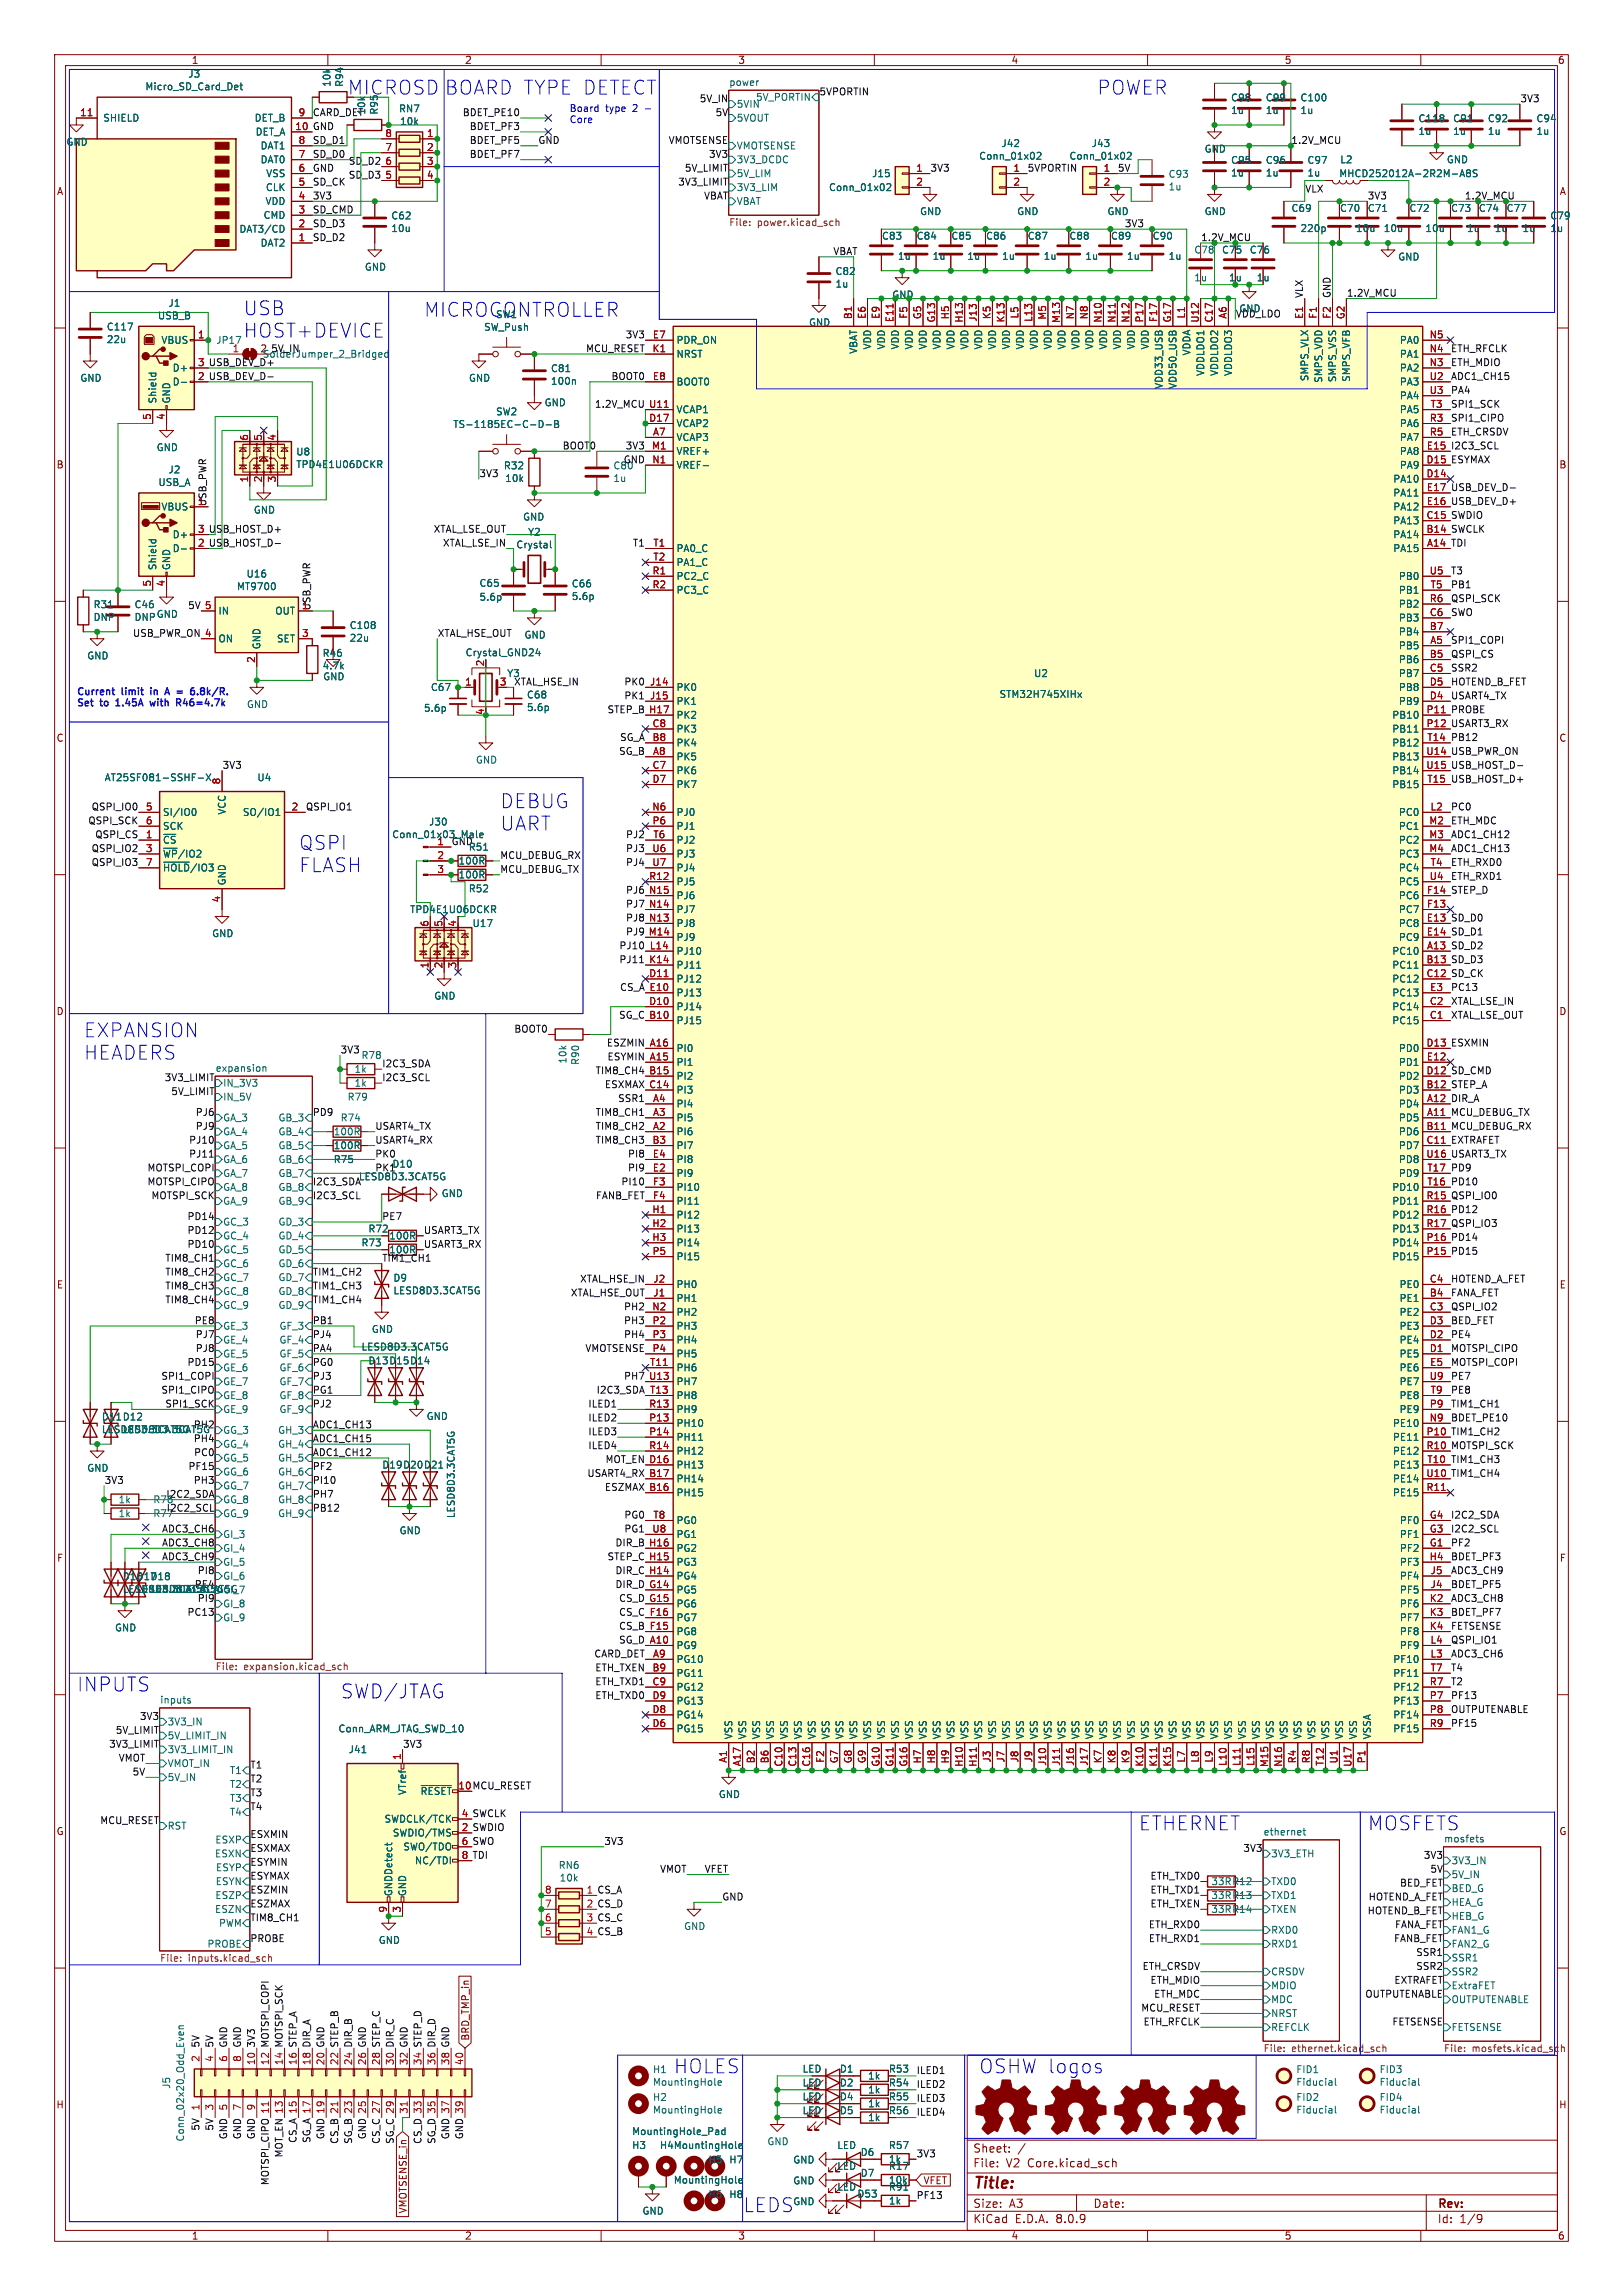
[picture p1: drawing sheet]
<svg xmlns="http://www.w3.org/2000/svg" width="297mm" height="420mm" viewBox="0 0 297 420" stroke-linecap="round" stroke-linejoin="round" font-family="sans-serif">
<defs><g id="words">
<text font-size="3.5" fill="#840000" x="63.5" y="17.5">MICROSD BOARD TYPE DETECT</text>
<g font-size="3.5" fill="#0000c2">
<text x="200.7" y="17.5">POWER</text>
<text x="44.4" y="57.9">USB</text>
<text x="77.5" y="58.2">MICROCONTROLLER</text>
<text x="44.4" y="62">HOST+DEVICE</text>
<text x="91.4" y="148.1">DEBUG</text>
<text x="54.6" y="155.7">QSPI</text>
<text x="91.4" y="152.2">UART</text>
<text x="54.6" y="159.8">FLASH</text>
<text x="15.2" y="190">EXPANSION</text>
<text x="15.2" y="194.1">HEADERS</text>
<text x="14" y="309.6">INPUTS</text>
<text x="62.2" y="310.9">SWD/JTAG</text>
<text x="208.3" y="335">ETHERNET</text>
<text x="250.2" y="335">MOSFETS</text>
<text x="123.2" y="379.5">HOLES</text>
<text x="179.1" y="379.5">OSHW logos</text>
<text x="135.9" y="404.9">LEDS</text>
</g>
<text font-size="2.8" fill="#840000" x="178" y="400.9">Title:</text>
<g font-size="2.1" fill="#840000">
<text x="178" y="394">Sheet:</text>
<text x="178" y="396.7">File:</text>
<text x="184.1" y="396.7">V2 Core.kicad_sch</text>
<text x="178" y="406.9">KiCad</text>
<text x="178" y="404.1">Size:</text>
<text x="184.7" y="404.1">A3</text>
<text x="185.7" y="406.9">E.D.A.</text>
<text x="193.3" y="406.9">8.0.9</text>
<text x="200" y="404.1">Date:</text>
<text x="263" y="404.3">Rev:</text>
<text x="263" y="406.9">Id:</text>
<text x="267.1" y="406.9">1/9</text>
</g>
<g font-size="1.8" fill="#840000">
<text x="35" y="11.9">1</text>
<text x="85" y="11.9">2</text>
<text x="135" y="11.9">3</text>
<text x="185" y="11.9">4</text>
<text x="235" y="11.9">5</text>
<text x="285" y="11.9">6</text>
<text x="10.3" y="35.9">A</text>
<text x="245" y="32.6">MHCD252012A-2R2M-A8S</text>
<text x="285.3" y="35.9">A</text>
<text x="36.1" y="69.6">2 USB_DEV_D-</text>
<text x="10.3" y="85.9">B</text>
<text x="285.3" y="85.9">B</text>
<text x="36.1" y="100.1">2 USB_HOST_D-</text>
<text x="10.3" y="135.9">C</text>
<text x="285.3" y="135.9">C</text>
<text x="10.3" y="185.9">D</text>
<text x="285.3" y="185.9">D</text>
<text x="10.3" y="235.9">E</text>
<text x="285.3" y="235.9">E</text>
<text x="10.3" y="285.9">F</text>
<text x="285.3" y="285.9">F</text>
<text x="83.8" y="327.4">10 MCU_RESET</text>
<text x="10.3" y="335.9">G</text>
<text x="84.4" y="335">2 SWDIO</text>
<text x="84.4" y="332.5">4 SWCLK</text>
<text x="285.3" y="335.9">G</text>
<text x="86" y="373.4" transform="rotate(-90 86 373.4)">BRD_TMP_in</text>
<text x="153.6" y="381.9">D2</text>
<text x="162.6" y="381.9">R54</text>
<text x="162.6" y="379.3">R53</text>
<text x="10.2" y="385.9">H</text>
<text x="153.6" y="384.4">D4</text>
<text x="153.6" y="386.9">D5</text>
<text x="162.6" y="386.9">R56</text>
<text x="162.6" y="384.4">R55</text>
<text x="285.2" y="385.9">H</text>
<text x="157.4" y="394.6">D6</text>
<text x="157.4" y="398.4">D7</text>
<text x="168.9" y="399.7">VFET</text>
<text x="74.6" y="405" transform="rotate(-90 74.6 405)">VMOTSENSE_in</text>
<text x="156.8" y="402.2">D53</text>
<text x="35" y="409.9">1</text>
<text x="85" y="409.9">2</text>
<text x="135" y="409.9">3</text>
<text x="185" y="409.9">4</text>
<text x="235" y="409.9">5</text>
<text x="285" y="409.9">6</text>
</g>
<g font-size="1.8" fill="#006464">
<text x="26.5" y="16.7">Micro_SD_Card_Det</text>
<text x="34.4" y="14.4">J3</text>
<text x="60.7" y="16" transform="rotate(-90 60.7 16)">10k</text>
<text x="63" y="16" transform="rotate(-90 63 16)">R94</text>
<text x="133.3" y="15.8">power</text>
<text x="18.8" y="22.5">SHIELD</text>
<text x="46.5" y="22.5">DET_B</text>
<text x="67" y="21.1" transform="rotate(-90 67 21.1)">10k</text>
<text x="69.3" y="21.1" transform="rotate(-90 69.3 21.1)">R95</text>
<text x="72.9" y="20.8">RN7</text>
<text x="73.1" y="23.1">10k</text>
<text x="134.7" y="19.9">5VIN</text>
<text x="134.7" y="22.5">5VOUT</text>
<text x="138.2" y="18.6">5V_PORTIN</text>
<text x="225.2" y="21.1">1u</text>
<text x="225.2" y="18.7">C98</text>
<text x="231.5" y="21.1">1u</text>
<text x="231.5" y="18.7">C99</text>
<text x="237.9" y="18.7">C100</text>
<text x="237.9" y="21.1">1u</text>
<text x="259.5" y="22.6">C118</text>
<text x="265.8" y="22.6">C91</text>
<text x="272.2" y="22.6">C92</text>
<text x="281.1" y="22.6">C94</text>
<text x="12.1" y="26.8">GND</text>
<text x="46.7" y="25">DET_A</text>
<text x="47.6" y="27.5">DAT1</text>
<text x="134.7" y="27.5">VMOTSENSE</text>
<text x="179.1" y="29.4">Conn_01x02</text>
<text x="183.2" y="27.1">J42</text>
<text x="195.6" y="29.4">Conn_01x02</text>
<text x="199.7" y="27.1">J43</text>
<text x="220.3" y="28.1">GND</text>
<text x="259.5" y="24.9">1u</text>
<text x="265.8" y="24.9">1u</text>
<text x="272.2" y="24.9">1u</text>
<text x="281.1" y="24.9">1u</text>
<text x="47.6" y="30.1">DAT0</text>
<text x="48.6" y="35.2">CLK</text>
<text x="48.6" y="32.6">VSS</text>
<text x="134.7" y="30.1">3V3_DCDC</text>
<text x="134.7" y="32.6">5V_LIM</text>
<text x="134.7" y="35.2">3V3_LIM</text>
<text x="151.6" y="35.2">Conn_01x02</text>
<text x="159.5" y="32.6">J15</text>
<text x="213.8" y="35">1u</text>
<text x="213.8" y="32.7">C93</text>
<text x="225.2" y="32.5">1u</text>
<text x="225.2" y="30.2">C95</text>
<text x="231.5" y="32.5">1u</text>
<text x="231.5" y="30.2">C96</text>
<text x="239.2" y="32.5">1u</text>
<text x="239.2" y="30.2">C97</text>
<text x="245.2" y="30.1">L2</text>
<text x="264.7" y="30.1">GND</text>
<text x="48.1" y="40.2">CMD</text>
<text x="48.5" y="37.7">VDD</text>
<text x="71.5" y="40.3">C62</text>
<text x="134.7" y="37.7">VBAT</text>
<text x="168.3" y="39.5">GND</text>
<text x="186.1" y="39.5">GND</text>
<text x="202.6" y="39.5">GND</text>
<text x="220.3" y="39.5">GND</text>
<text x="236.2" y="39">C69</text>
<text x="245.1" y="39">C70</text>
<text x="250.2" y="39">C71</text>
<text x="257.8" y="39">C72</text>
<text x="265.4" y="39">C73</text>
<text x="270.5" y="39">C74</text>
<text x="275.6" y="39">C77</text>
<text x="283.6" y="40.3">C79</text>
<text x="43.7" y="42.8">DAT3/CD</text>
<text x="47.6" y="45.3">DAT2</text>
<text x="71.5" y="42.6">10u</text>
<text x="161.3" y="44">C83</text>
<text x="164.2" y="47.7">1u</text>
<text x="167.6" y="44">C84</text>
<text x="170.6" y="47.7">1u</text>
<text x="174" y="44">C85</text>
<text x="176.9" y="47.7">1u</text>
<text x="180.3" y="44">C86</text>
<text x="183.3" y="47.7">1u</text>
<text x="188" y="44">C87</text>
<text x="190.9" y="47.7">1u</text>
<text x="195.6" y="44">C88</text>
<text x="198.5" y="47.7">1u</text>
<text x="203.2" y="44">C89</text>
<text x="206.1" y="47.7">1u</text>
<text x="210.8" y="44">C90</text>
<text x="213.8" y="47.7">1u</text>
<text x="218.4" y="46.6">C78</text>
<text x="223.5" y="46.6">C75</text>
<text x="228.6" y="46.6">C76</text>
<text x="237.9" y="42.6">220p</text>
<text x="248" y="42.6">10u</text>
<text x="253.1" y="42.6">10u</text>
<text x="255.8" y="47.9">GND</text>
<text x="260.7" y="42.6">10u</text>
<text x="268.4" y="42.6">1u</text>
<text x="273.4" y="42.6">1u</text>
<text x="278.5" y="42.6">1u</text>
<text x="283.6" y="42.6">1u</text>
<text x="66.7" y="49.7">GND</text>
<text x="152.8" y="52.8">1u</text>
<text x="152.8" y="50.5">C82</text>
<text x="218.4" y="51.7">1u</text>
<text x="224.8" y="51.7">1u</text>
<text x="229.9" y="51.7">1u</text>
<text x="28.8" y="58.6">USB_B</text>
<text x="30.7" y="56.3">J1</text>
<text x="90.7" y="58.4">SW1</text>
<text x="148" y="59.9">GND</text>
<text x="226.7" y="57.3">GND</text>
<text x="19.4" y="60.7">C117</text>
<text x="19.4" y="63">22u</text>
<text x="29.4" y="63.1">VBUS</text>
<text x="39.5" y="63.1">JP17</text>
<text x="42.5" y="64.5">1</text>
<text x="47.6" y="64.5">2</text>
<text x="48" y="65.6">SolderJumper_2_Bridged</text>
<text x="88.5" y="60.7">SW_Push</text>
<text x="123.7" y="63.1">PDR_ON</text>
<text x="123.7" y="65.6">NRST</text>
<text x="157.1" y="64.8" transform="rotate(-90 157.1 64.8)">VBAT</text>
<text x="159.6" y="64" transform="rotate(-90 159.6 64)">VDD</text>
<text x="162.2" y="64" transform="rotate(-90 162.2 64)">VDD</text>
<text x="164.7" y="64" transform="rotate(-90 164.7 64)">VDD</text>
<text x="167.2" y="64" transform="rotate(-90 167.2 64)">VDD</text>
<text x="169.8" y="64" transform="rotate(-90 169.8 64)">VDD</text>
<text x="172.3" y="64" transform="rotate(-90 172.3 64)">VDD</text>
<text x="174.9" y="64" transform="rotate(-90 174.9 64)">VDD</text>
<text x="177.4" y="64" transform="rotate(-90 177.4 64)">VDD</text>
<text x="179.9" y="64" transform="rotate(-90 179.9 64)">VDD</text>
<text x="182.5" y="64" transform="rotate(-90 182.5 64)">VDD</text>
<text x="185" y="64" transform="rotate(-90 185 64)">VDD</text>
<text x="187.6" y="64" transform="rotate(-90 187.6 64)">VDD</text>
<text x="190.1" y="64" transform="rotate(-90 190.1 64)">VDD</text>
<text x="192.6" y="64" transform="rotate(-90 192.6 64)">VDD</text>
<text x="195.2" y="64" transform="rotate(-90 195.2 64)">VDD</text>
<text x="197.7" y="64" transform="rotate(-90 197.7 64)">VDD</text>
<text x="200.3" y="64" transform="rotate(-90 200.3 64)">VDD</text>
<text x="202.8" y="64" transform="rotate(-90 202.8 64)">VDD</text>
<text x="205.3" y="64" transform="rotate(-90 205.3 64)">VDD</text>
<text x="207.9" y="64" transform="rotate(-90 207.9 64)">VDD</text>
<text x="210.4" y="64" transform="rotate(-90 210.4 64)">VDD</text>
<text x="218" y="65.1" transform="rotate(-90 218 65.1)">VDDA</text>
<text x="256.1" y="65.6">PA1</text>
<text x="256.1" y="63.1">PA0</text>
<text x="14.6" y="70">GND</text>
<text x="31.5" y="70.7">D-</text>
<text x="31.5" y="68.2">D+</text>
<text x="85.7" y="70">GND</text>
<text x="100.7" y="70.6">100n</text>
<text x="100.7" y="68.3">C81</text>
<text x="123.7" y="70.7">BOOT0</text>
<text x="213" y="71.2" transform="rotate(-90 213 71.2)">VDD33_USB</text>
<text x="215.5" y="71.2" transform="rotate(-90 215.5 71.2)">VDD50_USB</text>
<text x="220.6" y="68.9" transform="rotate(-90 220.6 68.9)">VDDLDO1</text>
<text x="223.1" y="68.9" transform="rotate(-90 223.1 68.9)">VDDLDO2</text>
<text x="225.7" y="68.9" transform="rotate(-90 225.7 68.9)">VDDLDO3</text>
<text x="239.6" y="69.8" transform="rotate(-90 239.6 69.8)">SMPS_VLX</text>
<text x="242.2" y="70.1" transform="rotate(-90 242.2 70.1)">SMPS_VDD</text>
<text x="244.7" y="70" transform="rotate(-90 244.7 70)">SMPS_VSS</text>
<text x="247.2" y="70" transform="rotate(-90 247.2 70)">SMPS_VFB</text>
<text x="256.1" y="68.2">PA2</text>
<text x="256.1" y="70.7">PA3</text>
<text x="28.8" y="73.9" transform="rotate(-90 28.8 73.9)">Shield</text>
<text x="31.3" y="73.9" transform="rotate(-90 31.3 73.9)">GND</text>
<text x="90.7" y="76.2">SW2</text>
<text x="99.6" y="74.5">GND</text>
<text x="123.7" y="75.8">VCAP1</text>
<text x="256.1" y="75.8">PA5</text>
<text x="256.1" y="73.3">PA4</text>
<text x="28.6" y="82.7">GND</text>
<text x="54.1" y="83.5">U8</text>
<text x="82.8" y="78.5">TS-1185EC-C-D-B</text>
<text x="123.7" y="80.9">VCAP3</text>
<text x="123.7" y="78.3">VCAP2</text>
<text x="123.7" y="83.4">VREF+</text>
<text x="256.1" y="83.4">PA8</text>
<text x="256.1" y="78.3">PA6</text>
<text x="256.1" y="80.9">PA7</text>
<text x="28.9" y="89.1">USB_A</text>
<text x="30.7" y="86.8">J2</text>
<text x="54.1" y="85.8">TPD4E1U06DCKR</text>
<text x="92.1" y="86.1">R32</text>
<text x="92.4" y="88.4">10k</text>
<text x="112.2" y="88.4">1u</text>
<text x="123.7" y="86">VREF-</text>
<text x="254.9" y="88.5">PA10</text>
<text x="256.1" y="86">PA9</text>
<text x="29.4" y="93.6">VBUS</text>
<text x="46.4" y="94.2">GND</text>
<text x="95.6" y="95.4">GND</text>
<text x="254.9" y="93.6">PA12</text>
<text x="254.9" y="91">PA11</text>
<text x="31.5" y="101.2">D-</text>
<text x="31.5" y="98.7">D+</text>
<text x="94.4" y="100.5">Crystal</text>
<text x="96.5" y="98.2">Y2</text>
<text x="123.7" y="101.2">PA0_C</text>
<text x="254.9" y="101.2">PA15</text>
<text x="254.9" y="98.7">PA14</text>
<text x="254.9" y="96.1">PA13</text>
<text x="28.8" y="104.4" transform="rotate(-90 28.8 104.4)">Shield</text>
<text x="31.3" y="104.4" transform="rotate(-90 31.3 104.4)">GND</text>
<text x="45" y="105.8">U16</text>
<text x="87.6" y="107.5">C65</text>
<text x="104.5" y="107.6">C66</text>
<text x="123.7" y="106.3">PC2_C</text>
<text x="123.7" y="103.7">PA1_C</text>
<text x="255.9" y="106.3">PB0</text>
<text x="17" y="113.8">DNP</text>
<text x="17" y="111.5">R31</text>
<text x="24.5" y="113.8">DNP</text>
<text x="24.5" y="111.5">C46</text>
<text x="28.6" y="113.2">GND</text>
<text x="39.9" y="112.6">IN</text>
<text x="43.3" y="108.2">MT9700</text>
<text x="50.3" y="112.6">OUT</text>
<text x="87.6" y="110.1">5.6p</text>
<text x="104.5" y="110">5.6p</text>
<text x="123.7" y="108.8">PC3_C</text>
<text x="255.9" y="113.9">PB3</text>
<text x="255.9" y="111.4">PB2</text>
<text x="255.9" y="108.8">PB1</text>
<text x="39.9" y="117.7">ON</text>
<text x="47.9" y="118.9" transform="rotate(-90 47.9 118.9)">GND</text>
<text x="50.6" y="117.7">SET</text>
<text x="63.9" y="115.3">C108</text>
<text x="63.9" y="117.6">22u</text>
<text x="95.9" y="117">GND</text>
<text x="255.9" y="119">PB5</text>
<text x="255.9" y="116.4">PB4</text>
<text x="15.9" y="120.8">GND</text>
<text x="58.9" y="122.7">4.7k</text>
<text x="58.9" y="120.3">R46</text>
<text x="59.1" y="124.6">GND</text>
<text x="85.1" y="120.2">Crystal_GND24</text>
<text x="92.7" y="124.1">Y3</text>
<text x="189.1" y="124.1">U2</text>
<text x="255.9" y="121.5">PB6</text>
<text x="255.9" y="124.1">PB7</text>
<text x="45.1" y="129.7">GND</text>
<text x="77.5" y="130.4">5.6p</text>
<text x="78.7" y="126.6">C67</text>
<text x="96.3" y="128">C68</text>
<text x="96.3" y="130.3">5.6p</text>
<text x="123.7" y="131.7">PK2</text>
<text x="123.7" y="126.6">PK0</text>
<text x="123.7" y="129.1">PK1</text>
<text x="182.8" y="127.9">STM32H745XIHx</text>
<text x="254.7" y="131.7">PB10</text>
<text x="255.9" y="129.1">PB9</text>
<text x="255.9" y="126.6">PB8</text>
<text x="123.7" y="136.8">PK4</text>
<text x="123.7" y="134.2">PK3</text>
<text x="254.7" y="134.2">PB11</text>
<text x="254.7" y="136.8">PB12</text>
<text x="19.1" y="143.1">AT25SF081-SSHF-X</text>
<text x="47" y="143.1">U4</text>
<text x="87" y="139.9">GND</text>
<text x="123.7" y="139.3">PK5</text>
<text x="123.7" y="141.8">PK6</text>
<text x="254.7" y="139.3">PB13</text>
<text x="254.7" y="141.8">PB14</text>
<text x="29.7" y="149.5">SI/IO0</text>
<text x="41.5" y="149.1" transform="rotate(-90 41.5 149.1)">VCC</text>
<text x="44.3" y="149.5">SO/IO1</text>
<text x="123.7" y="144.4">PK7</text>
<text x="123.7" y="149.5">PJ0</text>
<text x="254.7" y="144.4">PB15</text>
<text x="255.9" y="149.5">PC0</text>
<text x="29.7" y="154.5">~{CS}</text>
<text x="29.7" y="152">SCK</text>
<text x="71.7" y="153.5">Conn_01x03_Male</text>
<text x="78.4" y="151.2">J30</text>
<text x="82.5" y="154.7">GND</text>
<text x="85.7" y="155.8">R51</text>
<text x="123.7" y="152">PJ1</text>
<text x="123.7" y="154.5">PJ2</text>
<text x="255.9" y="152">PC1</text>
<text x="255.9" y="154.5">PC2</text>
<text x="29.7" y="157.1">~{WP}/IO2</text>
<text x="29.7" y="159.6">~{HOLD}/IO3</text>
<text x="83.8" y="158.3">100R</text>
<text x="83.8" y="160.9">100R</text>
<text x="123.7" y="157.1">PJ3</text>
<text x="123.7" y="159.6">PJ4</text>
<text x="255.9" y="157.1">PC3</text>
<text x="255.9" y="159.6">PC4</text>
<text x="41.5" y="162.1" transform="rotate(-90 41.5 162.1)">GND</text>
<text x="74.9" y="167.2">TPD4E1U06DCKR</text>
<text x="85.7" y="163.4">R52</text>
<text x="123.7" y="167.2">PJ7</text>
<text x="123.7" y="164.7">PJ6</text>
<text x="123.7" y="162.2">PJ5</text>
<text x="255.9" y="167.2">PC7</text>
<text x="255.9" y="164.7">PC6</text>
<text x="255.9" y="162.2">PC5</text>
<text x="38.7" y="171.6">GND</text>
<text x="86.4" y="169.8">U17</text>
<text x="123.7" y="172.3">PJ9</text>
<text x="123.7" y="169.8">PJ8</text>
<text x="255.9" y="169.8">PC8</text>
<text x="255.9" y="172.3">PC9</text>
<text x="123.7" y="179.9">PJ12</text>
<text x="123.7" y="177.4">PJ11</text>
<text x="123.7" y="174.9">PJ10</text>
<text x="254.7" y="174.9">PC10</text>
<text x="254.7" y="177.4">PC11</text>
<text x="254.7" y="179.9">PC12</text>
<text x="79.4" y="183.1">GND</text>
<text x="123.7" y="185">PJ14</text>
<text x="123.7" y="182.5">PJ13</text>
<text x="254.7" y="185">PC14</text>
<text x="254.7" y="182.5">PC13</text>
<text x="123.7" y="187.6">PJ15</text>
<text x="254.7" y="187.6">PC15</text>
<text x="39.4" y="196.1">expansion</text>
<text x="64.8" y="196.4">1k</text>
<text x="103.9" y="194.7" transform="rotate(-90 103.9 194.7)">10k</text>
<text x="106.2" y="194.9" transform="rotate(-90 106.2 194.9)">R90</text>
<text x="123.7" y="195.2">PI1</text>
<text x="123.7" y="192.6">PI0</text>
<text x="123.7" y="197.7">PI2</text>
<text x="255.9" y="197.7">PD2</text>
<text x="255.9" y="192.6">PD0</text>
<text x="255.9" y="195.2">PD1</text>
<text x="40.7" y="199">IN_3V3</text>
<text x="40.7" y="201.5">IN_5V</text>
<text x="63.5" y="201.5">R79</text>
<text x="64.8" y="199">1k</text>
<text x="123.7" y="202.8">PI4</text>
<text x="123.7" y="200.3">PI3</text>
<text x="255.9" y="202.8">PD4</text>
<text x="255.9" y="200.3">PD3</text>
<text x="40.7" y="205.3">GA_3</text>
<text x="40.7" y="207.9">GA_4</text>
<text x="50.9" y="205.3">GB_3</text>
<text x="50.9" y="207.9">GB_4</text>
<text x="61" y="207.9">100R</text>
<text x="62.2" y="205.3">R74</text>
<text x="123.7" y="207.9">PI6</text>
<text x="123.7" y="205.3">PI5</text>
<text x="255.9" y="205.3">PD5</text>
<text x="255.9" y="207.9">PD6</text>
<text x="40.7" y="210.4">GA_5</text>
<text x="40.7" y="213">GA_6</text>
<text x="40.7" y="215.5">GA_7</text>
<text x="50.9" y="210.4">GB_5</text>
<text x="50.9" y="213">GB_6</text>
<text x="50.9" y="215.5">GB_7</text>
<text x="61" y="210.4">100R</text>
<text x="61" y="213">R75</text>
<text x="68.6" y="214.4">PK1</text>
<text x="71.7" y="213.8">D10</text>
<text x="123.7" y="210.4">PI7</text>
<text x="123.7" y="215.5">PI9</text>
<text x="123.7" y="213">PI8</text>
<text x="255.9" y="210.4">PD7</text>
<text x="255.9" y="215.5">PD9</text>
<text x="255.9" y="213">PD8</text>
<text x="40.7" y="218">GA_8</text>
<text x="40.7" y="220.6">GA_9</text>
<text x="50.9" y="218">GB_8</text>
<text x="50.9" y="220.6">GB_9</text>
<text x="65.6" y="216.1">LESD8D3.3CAT5G</text>
<text x="80.7" y="219.2">GND</text>
<text x="123.7" y="218">PI10</text>
<text x="123.7" y="220.6">PI11</text>
<text x="254.7" y="220.6">PD11</text>
<text x="254.7" y="218">PD10</text>
<text x="40.7" y="224.4">GC_3</text>
<text x="40.7" y="226.9">GC_4</text>
<text x="50.9" y="224.4">GD_3</text>
<text x="50.9" y="226.9">GD_4</text>
<text x="67.3" y="225.7">R72</text>
<text x="71.1" y="226.9">100R</text>
<text x="123.7" y="223.1">PI12</text>
<text x="123.7" y="225.7">PI13</text>
<text x="254.7" y="223.1">PD12</text>
<text x="254.7" y="225.7">PD13</text>
<text x="40.7" y="229.5">GC_5</text>
<text x="40.7" y="232">GC_6</text>
<text x="50.9" y="229.5">GD_5</text>
<text x="50.9" y="232">GD_6</text>
<text x="66" y="228.2">R73</text>
<text x="71.1" y="229.5">100R</text>
<text x="123.7" y="228.2">PI14</text>
<text x="123.7" y="230.7">PI15</text>
<text x="254.7" y="230.7">PD15</text>
<text x="254.7" y="228.2">PD14</text>
<text x="40.7" y="234.5">GC_7</text>
<text x="40.7" y="237.1">GC_8</text>
<text x="40.7" y="239.6">GC_9</text>
<text x="50.9" y="234.5">GD_7</text>
<text x="50.9" y="237.1">GD_8</text>
<text x="50.9" y="239.6">GD_9</text>
<text x="71.9" y="234.6">D9</text>
<text x="71.9" y="237">LESD8D3.3CAT5G</text>
<text x="123.7" y="238.4">PH1</text>
<text x="123.7" y="235.8">PH0</text>
<text x="256" y="238.4">PE1</text>
<text x="256" y="235.8">PE0</text>
<text x="40.7" y="243.4">GE_3</text>
<text x="40.7" y="246">GE_4</text>
<text x="51" y="243.4">GF_3</text>
<text x="51" y="246">GF_4</text>
<text x="67.9" y="244">GND</text>
<text x="123.7" y="240.9">PH2</text>
<text x="123.7" y="243.4">PH3</text>
<text x="123.7" y="246">PH4</text>
<text x="256" y="240.9">PE2</text>
<text x="256" y="246">PE4</text>
<text x="256" y="243.4">PE3</text>
<text x="40.7" y="248.5">GE_5</text>
<text x="40.7" y="251.1">GE_6</text>
<text x="51" y="248.5">GF_5</text>
<text x="51" y="251.1">GF_6</text>
<text x="66" y="247.2">LESD8D3.3CAT5G</text>
<text x="67.3" y="249.8">D13 D15 D14</text>
<text x="123.7" y="248.5">PH5</text>
<text x="123.7" y="251.1">PH6</text>
<text x="256" y="248.5">PE5</text>
<text x="256" y="251.1">PE6</text>
<text x="40.7" y="253.6">GE_7</text>
<text x="40.7" y="256.1">GE_8</text>
<text x="51" y="253.6">GF_7</text>
<text x="51" y="256.1">GF_8</text>
<text x="123.7" y="256.1">PH8</text>
<text x="123.7" y="253.6">PH7</text>
<text x="256" y="256.1">PE8</text>
<text x="256" y="253.6">PE7</text>
<text x="18.6" y="260">D11 D12</text>
<text x="18.6" y="262.4">LESD8D3.3CAT5G</text>
<text x="22.4" y="262.4">LESD8D3.3CAT5G</text>
<text x="35.4" y="261.4">PH2</text>
<text x="35.4" y="263.9">PH4</text>
<text x="40.7" y="258.7">GE_9</text>
<text x="40.7" y="262.5">GG_3</text>
<text x="50.8" y="262.5">GH_3</text>
<text x="51" y="258.7">GF_9</text>
<text x="78" y="259.9">GND</text>
<text x="123.7" y="261.2">PH10</text>
<text x="123.7" y="263.8">PH11</text>
<text x="123.7" y="258.7">PH9</text>
<text x="254.8" y="261.2">PE10</text>
<text x="254.8" y="263.8">PE11</text>
<text x="256" y="258.7">PE9</text>
<text x="15.9" y="269.4">GND</text>
<text x="40.7" y="265">GG_4</text>
<text x="40.7" y="267.6">GG_5</text>
<text x="50.8" y="265">GH_4</text>
<text x="50.8" y="267.6">GH_5</text>
<text x="69.9" y="268.8">D19 D20 D21</text>
<text x="123.7" y="268.8">PH13</text>
<text x="123.7" y="266.3">PH12</text>
<text x="254.8" y="266.3">PE12</text>
<text x="254.8" y="268.8">PE13</text>
<text x="21.6" y="275.2">1k</text>
<text x="40.7" y="270.1">GG_6</text>
<text x="40.7" y="272.6">GG_7</text>
<text x="40.7" y="275.2">GG_8</text>
<text x="50.8" y="270.1">GH_6</text>
<text x="50.8" y="272.6">GH_7</text>
<text x="50.8" y="275.2">GH_8</text>
<text x="123.7" y="273.9">PH15</text>
<text x="123.7" y="271.4">PH14</text>
<text x="254.8" y="273.9">PE15</text>
<text x="254.8" y="271.4">PE14</text>
<text x="21.6" y="277.7">1k</text>
<text x="27.9" y="277.7">R77</text>
<text x="40.7" y="277.7">GG_9</text>
<text x="40.7" y="281.5">GI_3</text>
<text x="50.8" y="277.7">GH_9</text>
<text x="73" y="280.8">GND</text>
<text x="83.4" y="277.8" transform="rotate(-90 83.4 277.8)">LESD8D3.3CAT5G</text>
<text x="123.7" y="279">PG0</text>
<text x="123.7" y="281.5">PG1</text>
<text x="256.1" y="281.5">PF1</text>
<text x="256.1" y="279">PF0</text>
<text x="40.7" y="284.1">GI_4</text>
<text x="40.7" y="286.6">GI_5</text>
<text x="123.7" y="286.6">PG3</text>
<text x="123.7" y="284.1">PG2</text>
<text x="256.1" y="284.1">PF2</text>
<text x="256.1" y="286.6">PF3</text>
<text x="22.4" y="289.3">D16D17D18</text>
<text x="22.4" y="291.6">LESD8D3.3CAT5G</text>
<text x="24.9" y="291.6">LESD8D3.3CAT5G GI_7</text>
<text x="35.5" y="290.6">PE4</text>
<text x="36.1" y="293.1">PI9</text>
<text x="40.7" y="289.2">GI_6</text>
<text x="123.7" y="291.7">PG5</text>
<text x="123.7" y="289.2">PG4</text>
<text x="256.1" y="291.7">PF5</text>
<text x="256.1" y="289.2">PF4</text>
<text x="21" y="298.6">GND</text>
<text x="40.7" y="294.2">GI_8</text>
<text x="40.7" y="296.8">GI_9</text>
<text x="123.7" y="299.3">PG8</text>
<text x="123.7" y="296.8">PG7</text>
<text x="123.7" y="294.2">PG6</text>
<text x="256.1" y="294.2">PF6</text>
<text x="256.1" y="296.8">PF7</text>
<text x="256.1" y="299.3">PF8</text>
<text x="123.7" y="301.9">PG9</text>
<text x="123.7" y="304.4">PG10</text>
<text x="254.9" y="304.4">PF10</text>
<text x="256.1" y="301.9">PF9</text>
<text x="29.2" y="311.7">inputs</text>
<text x="123.7" y="306.9">PG11</text>
<text x="123.7" y="309.5">PG12</text>
<text x="254.9" y="309.5">PF12</text>
<text x="254.9" y="306.9">PF11</text>
<text x="30.6" y="315.8">3V3_IN</text>
<text x="61.8" y="317.1">Conn_ARM_JTAG_SWD_10</text>
<text x="123.7" y="317.1">PG15</text>
<text x="123.7" y="314.6">PG14</text>
<text x="123.7" y="312">PG13</text>
<text x="254.9" y="312">PF13</text>
<text x="254.9" y="314.6">PF14</text>
<text x="254.9" y="317.1">PF15</text>
<text x="30.6" y="323.4">VMOT_IN</text>
<text x="30.6" y="318.4">5V_LIMIT_IN</text>
<text x="30.6" y="320.9">3V3_LIMIT_IN</text>
<text x="63.7" y="320.9">J41</text>
<text x="134.2" y="318.3" transform="rotate(-90 134.2 318.3)">VSS</text>
<text x="136.8" y="318.3" transform="rotate(-90 136.8 318.3)">VSS</text>
<text x="139.3" y="318.3" transform="rotate(-90 139.3 318.3)">VSS</text>
<text x="141.8" y="318.3" transform="rotate(-90 141.8 318.3)">VSS</text>
<text x="144.4" y="318.3" transform="rotate(-90 144.4 318.3)">VSS</text>
<text x="146.9" y="318.3" transform="rotate(-90 146.9 318.3)">VSS</text>
<text x="149.5" y="318.3" transform="rotate(-90 149.5 318.3)">VSS</text>
<text x="152" y="318.3" transform="rotate(-90 152 318.3)">VSS</text>
<text x="154.5" y="318.3" transform="rotate(-90 154.5 318.3)">VSS</text>
<text x="157.1" y="318.3" transform="rotate(-90 157.1 318.3)">VSS</text>
<text x="159.6" y="318.3" transform="rotate(-90 159.6 318.3)">VSS</text>
<text x="162.2" y="318.3" transform="rotate(-90 162.2 318.3)">VSS</text>
<text x="164.7" y="318.3" transform="rotate(-90 164.7 318.3)">VSS</text>
<text x="167.2" y="318.3" transform="rotate(-90 167.2 318.3)">VSS</text>
<text x="169.8" y="318.3" transform="rotate(-90 169.8 318.3)">VSS</text>
<text x="172.3" y="318.3" transform="rotate(-90 172.3 318.3)">VSS</text>
<text x="174.9" y="318.3" transform="rotate(-90 174.9 318.3)">VSS</text>
<text x="177.4" y="318.3" transform="rotate(-90 177.4 318.3)">VSS</text>
<text x="179.9" y="318.3" transform="rotate(-90 179.9 318.3)">VSS</text>
<text x="182.5" y="318.3" transform="rotate(-90 182.5 318.3)">VSS</text>
<text x="185" y="318.3" transform="rotate(-90 185 318.3)">VSS</text>
<text x="187.6" y="318.3" transform="rotate(-90 187.6 318.3)">VSS</text>
<text x="190.1" y="318.3" transform="rotate(-90 190.1 318.3)">VSS</text>
<text x="192.6" y="318.3" transform="rotate(-90 192.6 318.3)">VSS</text>
<text x="195.2" y="318.3" transform="rotate(-90 195.2 318.3)">VSS</text>
<text x="197.7" y="318.3" transform="rotate(-90 197.7 318.3)">VSS</text>
<text x="200.3" y="318.3" transform="rotate(-90 200.3 318.3)">VSS</text>
<text x="202.8" y="318.3" transform="rotate(-90 202.8 318.3)">VSS</text>
<text x="205.3" y="318.3" transform="rotate(-90 205.3 318.3)">VSS</text>
<text x="207.9" y="318.3" transform="rotate(-90 207.9 318.3)">VSS</text>
<text x="210.4" y="318.3" transform="rotate(-90 210.4 318.3)">VSS</text>
<text x="213" y="318.3" transform="rotate(-90 213 318.3)">VSS</text>
<text x="215.5" y="318.3" transform="rotate(-90 215.5 318.3)">VSS</text>
<text x="218" y="318.3" transform="rotate(-90 218 318.3)">VSS</text>
<text x="220.6" y="318.3" transform="rotate(-90 220.6 318.3)">VSS</text>
<text x="223.1" y="318.3" transform="rotate(-90 223.1 318.3)">VSS</text>
<text x="225.7" y="318.3" transform="rotate(-90 225.7 318.3)">VSS</text>
<text x="228.2" y="318.3" transform="rotate(-90 228.2 318.3)">VSS</text>
<text x="230.7" y="318.3" transform="rotate(-90 230.7 318.3)">VSS</text>
<text x="233.3" y="318.3" transform="rotate(-90 233.3 318.3)">VSS</text>
<text x="235.8" y="318.3" transform="rotate(-90 235.8 318.3)">VSS</text>
<text x="238.4" y="318.3" transform="rotate(-90 238.4 318.3)">VSS</text>
<text x="240.9" y="318.3" transform="rotate(-90 240.9 318.3)">VSS</text>
<text x="243.4" y="318.3" transform="rotate(-90 243.4 318.3)">VSS</text>
<text x="246" y="318.3" transform="rotate(-90 246 318.3)">VSS</text>
<text x="248.5" y="318.3" transform="rotate(-90 248.5 318.3)">VSS</text>
<text x="251.1" y="318.3" transform="rotate(-90 251.1 318.3)">VSSA</text>
<text x="30.6" y="326">5V_IN</text>
<text x="42" y="324.7">T1</text>
<text x="42" y="327.3">T2</text>
<text x="42" y="329.8">T3</text>
<text x="74.5" y="328.5" transform="rotate(-90 74.5 328.5)">VTref</text>
<text x="76.9" y="328.5">~{RESET}</text>
<text x="131.4" y="329.1">GND</text>
<text x="30.6" y="334.9">RST</text>
<text x="42" y="332.3">T4</text>
<text x="70.3" y="333.6">SWDCLK/TCK</text>
<text x="231.1" y="335.8">ethernet</text>
<text x="39.2" y="340">ESXN</text>
<text x="39.3" y="337.4">ESXP</text>
<text x="71.8" y="336.1">SWDIO/TMS</text>
<text x="73.7" y="338.7">SWO/TDO</text>
<text x="75.8" y="341.2">NC/TDI</text>
<text x="232.5" y="340">3V3_ETH</text>
<text x="264.2" y="337.1">mosfets</text>
<text x="265.5" y="341.2">3V3_IN</text>
<text x="39.3" y="347.6">ESZP</text>
<text x="39.4" y="345">ESYN</text>
<text x="39.4" y="342.5">ESYP</text>
<text x="72" y="347" transform="rotate(-90 72 347)">GNDDetect</text>
<text x="74.5" y="347" transform="rotate(-90 74.5 347)">GND</text>
<text x="102.1" y="342.1">RN6</text>
<text x="102.3" y="344.4">10k</text>
<text x="221.6" y="345">33R R12</text>
<text x="221.6" y="347.6">33R R13</text>
<text x="232.5" y="345">TXD0</text>
<text x="232.5" y="347.6">TXD1</text>
<text x="265.5" y="346.3">BED_G</text>
<text x="265.5" y="343.8">5V_IN</text>
<text x="39.2" y="350.1">ESZN</text>
<text x="40" y="352.7">PWM</text>
<text x="125.1" y="353.2">GND</text>
<text x="221.6" y="350.1">33R R14</text>
<text x="232.5" y="350.1">TXEN</text>
<text x="232.5" y="353.9">RXD0</text>
<text x="265.5" y="348.8">HEA_G</text>
<text x="265.5" y="351.4">HEB_G</text>
<text x="265.5" y="353.9">FAN1_G</text>
<text x="37.9" y="356.5">PROBE</text>
<text x="69.2" y="355.8">GND</text>
<text x="232.5" y="356.5">RXD1</text>
<text x="265.5" y="356.5">FAN2_G</text>
<text x="265.5" y="359">SSR1</text>
<text x="232.5" y="361.5">CRSDV</text>
<text x="232.5" y="364.1">MDIO</text>
<text x="265.5" y="361.5">SSR2</text>
<text x="265.5" y="364.1">ExtraFET</text>
<text x="232.5" y="366.6">MDC</text>
<text x="232.5" y="369.2">NRST</text>
<text x="232.5" y="371.7">REFCLK</text>
<text x="265.5" y="371.7">FETSENSE</text>
<text x="265.5" y="366.6">OUTPUTENABLE</text>
<text x="31.3" y="382.2" transform="rotate(-90 31.3 382.2)">J5</text>
<text x="119.4" y="379.4">H1</text>
<text x="119.4" y="381.7">MountingHole</text>
<text x="146.8" y="379.3">LED</text>
<text x="146.8" y="381.9">LED</text>
<text x="153.6" y="379.3">D1</text>
<text x="158.8" y="383.1">1k</text>
<text x="158.8" y="380.6">1k</text>
<text x="237.1" y="379.4">FID1</text>
<text x="237.1" y="381.7">Fiducial</text>
<text x="252.4" y="379.4">FID3</text>
<text x="252.4" y="381.7">Fiducial</text>
<text x="119.4" y="384.5">H2</text>
<text x="119.4" y="386.8">MountingHole</text>
<text x="146.8" y="384.4">LED</text>
<text x="146.8" y="386.9">LED</text>
<text x="158.8" y="388.2">1k</text>
<text x="158.8" y="385.7">1k</text>
<text x="237.1" y="384.5">FID2</text>
<text x="237.1" y="386.8">Fiducial</text>
<text x="252.4" y="384.5">FID4</text>
<text x="252.4" y="386.8">Fiducial</text>
<text x="33.9" y="391.8" transform="rotate(-90 33.9 391.8)">Conn_02x20_Odd_Even</text>
<text x="115.6" y="393.3">H3</text>
<text x="115.6" y="390.8">MountingHole_Pad</text>
<text x="120.7" y="393.3">H4MountingHole</text>
<text x="129.5" y="395.9">H5</text>
<text x="133.4" y="395.9">H7</text>
<text x="140.3" y="392.6">GND</text>
<text x="145.1" y="396">GND</text>
<text x="153.1" y="393.3">LED</text>
<text x="162.6" y="393.3">R57</text>
<text x="162.6" y="395.8">1k</text>
<text x="123.2" y="399.6">MountingHole</text>
<text x="145.1" y="399.8">GND</text>
<text x="153.1" y="397.1">LED</text>
<text x="153.1" y="400.9">LED</text>
<text x="162.6" y="399.6">10k</text>
<text x="162.6" y="400.9">R91</text>
<text x="162.6" y="397.1">R17</text>
<text x="117.5" y="405.3">GND</text>
<text x="129.5" y="402.3">H6</text>
<text x="133.4" y="402.3">H8</text>
<text x="145.1" y="403.6">GND</text>
<text x="162.6" y="403.5">1k</text>
</g>
<g font-size="1.8" fill="#0f0f0f">
<text x="149.9" y="17.5">5VPORTIN</text>
<text x="57.1" y="21.3">CARD_DET</text>
<text x="57.1" y="23.9">GND</text>
<text x="84.6" y="21.3">BDET_PE10</text>
<text x="85.9" y="23.9">BDET_PF3</text>
<text x="127.9" y="18.8">5V_IN</text>
<text x="130.8" y="21.3">5V</text>
<text x="278.1" y="18.8">3V3</text>
<text x="57.1" y="28.9">SD_D0</text>
<text x="57.1" y="26.4">SD_D1</text>
<text x="85.9" y="26.4">BDET_PF5</text>
<text x="85.9" y="28.9">BDET_PF7</text>
<text x="98.4" y="26.4">GND</text>
<text x="122.3" y="26.4">VMOTSENSE</text>
<text x="129.6" y="28.9">3V3</text>
<text x="236.2" y="26.4">1.2V_MCU</text>
<text x="57.1" y="31.5">GND</text>
<text x="57.1" y="34">SD_CK</text>
<text x="63.7" y="32.8">SD_D3</text>
<text x="63.7" y="30.2">SD_D2</text>
<text x="124" y="34">3V3_LIMIT</text>
<text x="125.2" y="31.5">5V_LIMIT</text>
<text x="170.2" y="31.5">3V3</text>
<text x="188" y="31.5">5VPORTIN</text>
<text x="204.5" y="31.5">5V</text>
<text x="238.8" y="35.3">VLX</text>
<text x="57.1" y="39.1">SD_CMD</text>
<text x="57.1" y="36.6">3V3</text>
<text x="57.1" y="41.6">SD_D3</text>
<text x="128.7" y="36.6">VBAT</text>
<text x="205.7" y="41.6">3V3</text>
<text x="250.2" y="36.6">3V3</text>
<text x="57.1" y="44.2">SD_D2</text>
<text x="152.4" y="46.7">VBAT</text>
<text x="226.1" y="58.2">VDD_LDO</text>
<text x="238.5" y="54.6" transform="rotate(-90 238.5 54.6)">VLX</text>
<text x="243.6" y="54.6" transform="rotate(-90 243.6 54.6)">GND</text>
<text x="246.4" y="54.3">1.2V_MCU</text>
<text x="49.5" y="64.5">5V_IN</text>
<text x="107.1" y="64.5">MCU_RESET</text>
<text x="114.4" y="62">3V3</text>
<text x="265.4" y="64.5">ETH_RFCLK</text>
<text x="36.1" y="67.1">3 USB_DEV_D+</text>
<text x="111.8" y="69.6">BOOT0</text>
<text x="265.4" y="69.6">ADC1_CH15</text>
<text x="265.4" y="67">ETH_MDIO</text>
<text x="108.8" y="74.7">1.2V_MCU</text>
<text x="265.4" y="72.1">PA4</text>
<text x="265.4" y="77.2">SPI1_CIPO</text>
<text x="265.4" y="74.7">SPI1_SCK</text>
<text x="102.9" y="82.3">BOOT0</text>
<text x="114.4" y="82.3">3V3</text>
<text x="265.4" y="82.3">I2C3_SCL</text>
<text x="265.4" y="79.7">ETH_CRSDV</text>
<text x="87.6" y="87.4">3V3</text>
<text x="112.2" y="86.1">C80</text>
<text x="114" y="84.8">GND</text>
<text x="265.4" y="84.8">ESYMAX</text>
<text x="265.4" y="89.9">USB_DEV_D-</text>
<text x="37.8" y="92.7" transform="rotate(-90 37.8 92.7)">USB_PWR</text>
<text x="265.4" y="92.4">USB_DEV_D+</text>
<text x="265.4" y="95">SWDIO</text>
<text x="79.3" y="97.5">XTAL_LSE_OUT</text>
<text x="81" y="100.1">XTAL_LSE_IN</text>
<text x="115.7" y="100.1">T1</text>
<text x="265.4" y="100.1">TDI</text>
<text x="265.4" y="97.5">SWCLK</text>
<text x="265.4" y="107.7">PB1</text>
<text x="265.4" y="105.1">T3</text>
<text x="34.3" y="111.5">5V 5</text>
<text x="56.9" y="111.8" transform="rotate(-90 56.9 111.8)">USB_PWR</text>
<text x="265.4" y="112.8">SWO</text>
<text x="265.4" y="110.2">QSPI_SCK</text>
<text x="24.2" y="116.6">USB_PWR_ON 4</text>
<text x="80" y="116.6">XTAL_HSE_OUT</text>
<text x="265.4" y="117.8">SPI1_COPI</text>
<text x="94" y="125.5">XTAL_HSE_IN</text>
<text x="114.2" y="125.5">PK0</text>
<text x="265.4" y="122.9">SSR2</text>
<text x="265.4" y="120.4">QSPI_CS</text>
<text x="265.4" y="125.5">HOTEND_B_FET</text>
<text x="111.1" y="130.5">STEP_B H17</text>
<text x="114.2" y="128">PK1</text>
<text x="265.4" y="130.5">PROBE</text>
<text x="265.4" y="128">USART4_TX</text>
<text x="113.4" y="135.6">SG_A B8</text>
<text x="265.4" y="135.6">PB12</text>
<text x="265.4" y="133.1">USART3_RX</text>
<text x="40.6" y="140.7">3V3</text>
<text x="113.2" y="138.2">SG_B</text>
<text x="265.4" y="143.2">USB_HOST_D+</text>
<text x="265.4" y="138.2">USB_PWR_ON</text>
<text x="265.4" y="140.7">USB_HOST_D-</text>
<text x="16.7" y="148.3">QSPI_IO0</text>
<text x="55.9" y="148.3">QSPI_IO1</text>
<text x="265.4" y="148.3">PC0</text>
<text x="16.1" y="150.9">QSPI_SCK</text>
<text x="16.7" y="155.9">QSPI_IO2</text>
<text x="17.3" y="153.4">QSPI_CS</text>
<text x="114.5" y="153.4">PJ2</text>
<text x="114.5" y="155.9">PJ3</text>
<text x="265.4" y="155.9">ADC1_CH13</text>
<text x="265.4" y="150.9">ETH_MDC</text>
<text x="265.4" y="153.4">ADC1_CH12</text>
<text x="16.7" y="158.5">QSPI_IO3</text>
<text x="91.4" y="157.2">MCU_DEBUG_RX</text>
<text x="91.4" y="159.8">MCU_DEBUG_TX</text>
<text x="114.5" y="158.5">PJ4</text>
<text x="265.4" y="161">ETH_RXD1</text>
<text x="265.4" y="158.5">ETH_RXD0</text>
<text x="114.5" y="163.6">PJ6 N15</text>
<text x="114.5" y="166.1">PJ7 N14</text>
<text x="265.4" y="163.6">STEP_D</text>
<text x="113.3" y="173.7">PJ10</text>
<text x="114.5" y="171.2">PJ9 M14</text>
<text x="114.5" y="168.6">PJ8 N13</text>
<text x="265.4" y="173.7">SD_D2</text>
<text x="265.4" y="168.6">SD_D0</text>
<text x="265.4" y="171.2">SD_D1</text>
<text x="113.3" y="176.3">PJ11</text>
<text x="265.4" y="178.8">SD_CK</text>
<text x="265.4" y="176.3">SD_D3</text>
<text x="113.4" y="181.3">CS_A E10</text>
<text x="265.4" y="181.3">PC13</text>
<text x="265.4" y="183.9">XTAL_LSE_IN</text>
<text x="94" y="189">BOOT0</text>
<text x="111" y="191.5">ESZMIN A16</text>
<text x="113.2" y="186.4">SG_C B10</text>
<text x="265.4" y="186.4">XTAL_LSE_OUT</text>
<text x="265.4" y="191.5">ESXMIN</text>
<text x="30" y="197.9">3V3_LIMIT</text>
<text x="62.2" y="192.8">3V3</text>
<text x="66" y="193.9">R78</text>
<text x="69.8" y="195.3">I2C3_SDA</text>
<text x="69.8" y="197.9">I2C3_SCL</text>
<text x="108.9" y="196.6">TIM8_CH4</text>
<text x="111.1" y="194">ESYMIN A15</text>
<text x="265.4" y="196.6">SD_CMD</text>
<text x="31.2" y="200.4">5V_LIMIT</text>
<text x="110.6" y="199.1">ESXMAX C14</text>
<text x="113" y="201.7">SSR1</text>
<text x="265.4" y="199.1">STEP_A</text>
<text x="265.4" y="201.7">DIR_A</text>
<text x="34.5" y="209.3">PJ10</text>
<text x="35.7" y="204.2">PJ6</text>
<text x="35.7" y="206.7">PJ9</text>
<text x="57.1" y="204.2">PD9</text>
<text x="68.6" y="206.7">USART4_TX</text>
<text x="68.6" y="209.3">USART4_RX</text>
<text x="108.9" y="206.7">TIM8_CH2</text>
<text x="108.9" y="204.2">TIM8_CH1</text>
<text x="108.9" y="209.3">TIM8_CH3</text>
<text x="265.4" y="204.2">MCU_DEBUG_TX</text>
<text x="265.4" y="206.7">MCU_DEBUG_RX</text>
<text x="265.4" y="209.3">EXTRAFET</text>
<text x="26.9" y="214.4">MOTSPI_COPI</text>
<text x="34.5" y="211.8">PJ11</text>
<text x="68.6" y="211.8">PK0</text>
<text x="114.8" y="211.8">PI8</text>
<text x="114.8" y="214.4">PI9</text>
<text x="265.4" y="214.4">PD9</text>
<text x="265.4" y="211.8">USART3_TX</text>
<text x="26.9" y="216.9">MOTSPI_CIPO</text>
<text x="27.6" y="219.4">MOTSPI_SCK</text>
<text x="57.1" y="219.4">I2C3_SCL</text>
<text x="57.1" y="216.9">I2C3_SDA</text>
<text x="109" y="219.4">FANB_FET</text>
<text x="113.6" y="216.9">PI10</text>
<text x="265.4" y="216.9">PD10</text>
<text x="265.4" y="219.4">QSPI_IO0</text>
<text x="265.4" y="222">PD12</text>
<text x="34.2" y="225.8">PD12</text>
<text x="34.2" y="223.3">PD14</text>
<text x="69.8" y="223.3">PE7</text>
<text x="77.5" y="225.8">USART3_TX</text>
<text x="265.4" y="227.1">PD14</text>
<text x="265.4" y="224.5">QSPI_IO3</text>
<text x="30.2" y="233.4">TIM8_CH2</text>
<text x="30.2" y="230.9">TIM8_CH1</text>
<text x="34.2" y="228.3">PD10</text>
<text x="57.1" y="233.4">TIM1_CH2</text>
<text x="69.8" y="230.9">TIM1_CH1</text>
<text x="77.5" y="228.3">USART3_RX</text>
<text x="265.4" y="229.6">PD15</text>
<text x="30.2" y="236">TIM8_CH3</text>
<text x="30.2" y="238.5">TIM8_CH4</text>
<text x="57.1" y="236">TIM1_CH3</text>
<text x="57.1" y="238.5">TIM1_CH4</text>
<text x="104.4" y="237.2">XTAL_HSE_OUT</text>
<text x="106.1" y="234.7">XTAL_HSE_IN</text>
<text x="114.1" y="239.8">PH2</text>
<text x="265.4" y="239.8">QSPI_IO2</text>
<text x="265.4" y="237.2">FANA_FET</text>
<text x="265.4" y="234.7">HOTEND_A_FET</text>
<text x="35.5" y="242.3">PE8</text>
<text x="35.7" y="244.8">PJ7</text>
<text x="57.1" y="242.3">PB1</text>
<text x="57.1" y="244.8">PJ4</text>
<text x="114.1" y="244.8">PH4</text>
<text x="114.1" y="242.3">PH3</text>
<text x="265.4" y="244.8">PE4</text>
<text x="265.4" y="242.3">BED_FET</text>
<text x="34.2" y="249.9">PD15</text>
<text x="35.7" y="247.4">PJ8</text>
<text x="57.1" y="249.9">PG0</text>
<text x="57.1" y="247.4">PA4</text>
<text x="107" y="247.4">VMOTSENSE P4</text>
<text x="265.4" y="247.4">MOTSPI_CIPO</text>
<text x="265.4" y="249.9">MOTSPI_COPI</text>
<text x="29.4" y="255">SPI1_CIPO</text>
<text x="29.4" y="252.5">SPI1_COPI</text>
<text x="30.2" y="257.5">SPI1_SCK</text>
<text x="57.1" y="257.5">PJ2</text>
<text x="57.1" y="255">PG1</text>
<text x="57.1" y="252.5">PJ3</text>
<text x="107.6" y="257.5">ILED1</text>
<text x="109.1" y="255">I2C3_SDA</text>
<text x="114.1" y="252.5">PH7 U13</text>
<text x="265.4" y="255">PE8</text>
<text x="265.4" y="257.5">TIM1_CH1</text>
<text x="265.4" y="252.5">PE7</text>
<text x="57.1" y="263.9">ADC1_CH15</text>
<text x="57.1" y="261.4">ADC1_CH13</text>
<text x="107.6" y="262.6">ILED3</text>
<text x="107.6" y="260.1">ILED2</text>
<text x="265.4" y="260.1">BDET_PE10</text>
<text x="265.4" y="262.6">TIM1_CH2</text>
<text x="34.4" y="269">PF15</text>
<text x="35.4" y="266.4">PC0</text>
<text x="57.1" y="266.4">ADC1_CH12</text>
<text x="57.1" y="269">PF2</text>
<text x="107.6" y="265.2">ILED4</text>
<text x="110.7" y="267.7">MOT_EN D16</text>
<text x="265.4" y="265.2">MOTSPI_SCK</text>
<text x="265.4" y="267.7">TIM1_CH3</text>
<text x="19" y="271.5">3V3</text>
<text x="27.9" y="275.2">R76</text>
<text x="30.3" y="274.1">I2C2_SDA</text>
<text x="35.4" y="271.5">PH3</text>
<text x="57.1" y="271.5">PI10</text>
<text x="57.1" y="274.1">PH7</text>
<text x="107.4" y="270.2">USART4_RX B17</text>
<text x="110.6" y="272.8">ESZMAX B16</text>
<text x="265.4" y="270.2">TIM1_CH4</text>
<text x="29.6" y="280.4">ADC3_CH6</text>
<text x="30.4" y="276.6">I2C2_SCL</text>
<text x="57.1" y="276.6">PB12</text>
<text x="114.2" y="277.9">PG0</text>
<text x="114.2" y="280.4">PG1</text>
<text x="265.4" y="277.9">I2C2_SDA</text>
<text x="265.4" y="280.4">I2C2_SCL</text>
<text x="29.6" y="285.5">ADC3_CH9</text>
<text x="29.6" y="282.9">ADC3_CH8</text>
<text x="111.1" y="285.5">STEP_C H15</text>
<text x="112.5" y="282.9">DIR_B H16</text>
<text x="265.4" y="285.5">BDET_PF3</text>
<text x="265.4" y="282.9">PF2</text>
<text x="36.1" y="288">PI8</text>
<text x="112.5" y="288">DIR_C H14</text>
<text x="112.5" y="290.6">DIR_D G14</text>
<text x="113.2" y="293.1">CS_D G15</text>
<text x="265.4" y="290.6">BDET_PF5</text>
<text x="265.4" y="293.1">ADC3_CH8</text>
<text x="265.4" y="288">ADC3_CH9</text>
<text x="34.2" y="295.6">PC13</text>
<text x="113.2" y="295.6">CS_C F16</text>
<text x="113.2" y="298.2">CS_B F15</text>
<text x="265.4" y="298.2">FETSENSE</text>
<text x="265.4" y="295.6">BDET_PF7</text>
<text x="108.7" y="303.3">CARD_DET A9</text>
<text x="108.8" y="305.8">ETH_TXEN B9</text>
<text x="113.2" y="300.7">SG_D A10</text>
<text x="265.4" y="300.7">QSPI_IO1</text>
<text x="265.4" y="305.8">T4</text>
<text x="265.4" y="303.3">ADC3_CH6</text>
<text x="108.8" y="308.3">ETH_TXD1</text>
<text x="108.8" y="310.9">ETH_TXD0</text>
<text x="265.4" y="310.9">PF13</text>
<text x="265.4" y="308.3">T2</text>
<text x="21.1" y="317.2">5V_LIMIT</text>
<text x="25.5" y="314.7">3V3</text>
<text x="265.4" y="313.4">OUTPUTENABLE</text>
<text x="265.4" y="316">PF15</text>
<text x="19.9" y="319.8">3V3_LIMIT</text>
<text x="21.6" y="322.3">VMOT</text>
<text x="45.7" y="323.6">T1</text>
<text x="73.7" y="319.8">3V3</text>
<text x="24.2" y="324.9">5V</text>
<text x="45.7" y="328.7">T3</text>
<text x="45.7" y="326.1">T2</text>
<text x="18.2" y="333.7">MCU_RESET</text>
<text x="45.7" y="331.2">T4</text>
<text x="45.7" y="336.3">ESXMIN</text>
<text x="45.7" y="341.4">ESYMIN</text>
<text x="45.7" y="338.8">ESXMAX</text>
<text x="84.4" y="337.6">6 SWO</text>
<text x="84.4" y="340.1">8 TDI</text>
<text x="110.5" y="337.6">3V3</text>
<text x="227.4" y="338.8">3V3</text>
<text x="260.4" y="340.1">3V3</text>
<text x="45.7" y="346.4">ESZMIN</text>
<text x="45.7" y="343.9">ESYMAX</text>
<text x="107.2" y="346.5">1 CS_A</text>
<text x="120.7" y="342.6">VMOT</text>
<text x="128.9" y="342.6">VFET</text>
<text x="132.1" y="347.7">GND</text>
<text x="210.4" y="346.4">ETH_TXD1</text>
<text x="210.4" y="343.9">ETH_TXD0</text>
<text x="250.3" y="347.7">HOTEND_A_FET</text>
<text x="256.1" y="345.2">BED_FET</text>
<text x="261.7" y="342.6">5V</text>
<text x="45.7" y="349">ESZMAX</text>
<text x="45.7" y="351.5">TIM8_CH1</text>
<text x="107.2" y="349">2 CS_D</text>
<text x="107.2" y="351.5">3 CS_C</text>
<text x="210.1" y="352.8">ETH_RXD0</text>
<text x="210.4" y="349">ETH_TXEN</text>
<text x="250.2" y="350.3">HOTEND_B_FET</text>
<text x="255.2" y="352.8">FANA_FET</text>
<text x="45.7" y="355.3">PROBE</text>
<text x="107.2" y="354.1">4 CS_B</text>
<text x="210.1" y="355.3">ETH_RXD1</text>
<text x="255" y="355.3">FANB_FET</text>
<text x="259.1" y="357.9">SSR1</text>
<text x="209" y="360.4">ETH_CRSDV</text>
<text x="210.4" y="363">ETH_MDIO</text>
<text x="211.1" y="365.5">ETH_MDC</text>
<text x="249.7" y="365.5">OUTPUTENABLE</text>
<text x="255.1" y="363">EXTRAFET</text>
<text x="259.1" y="360.4">SSR2</text>
<text x="208.7" y="368">MCU_RESET</text>
<text x="209.2" y="370.6">ETH_RFCLK</text>
<text x="254.7" y="370.6">FETSENSE</text>
<text x="36.6" y="374.7" transform="rotate(-90 36.6 374.7)">5V</text>
<text x="39.1" y="374.7" transform="rotate(-90 39.1 374.7)">5V</text>
<text x="41.6" y="374.7" transform="rotate(-90 41.6 374.7)">GND</text>
<text x="44.2" y="374.7" transform="rotate(-90 44.2 374.7)">GND</text>
<text x="46.7" y="374.7" transform="rotate(-90 46.7 374.7)">3V3</text>
<text x="49.3" y="374.7" transform="rotate(-90 49.3 374.7)">MOTSPI_COPI</text>
<text x="51.8" y="374.7" transform="rotate(-90 51.8 374.7)">MOTSPI_SCK</text>
<text x="54.3" y="374.7" transform="rotate(-90 54.3 374.7)">STEP_A</text>
<text x="56.9" y="374.7" transform="rotate(-90 56.9 374.7)">DIR_A</text>
<text x="59.4" y="374.7" transform="rotate(-90 59.4 374.7)">GND</text>
<text x="62" y="374.7" transform="rotate(-90 62 374.7)">STEP_B</text>
<text x="64.5" y="374.7" transform="rotate(-90 64.5 374.7)">DIR_B</text>
<text x="67" y="374.7" transform="rotate(-90 67 374.7)">GND</text>
<text x="69.6" y="374.7" transform="rotate(-90 69.6 374.7)">STEP_C</text>
<text x="72.1" y="374.7" transform="rotate(-90 72.1 374.7)">DIR_C</text>
<text x="74.7" y="374.7" transform="rotate(-90 74.7 374.7)">GND</text>
<text x="77.2" y="374.7" transform="rotate(-90 77.2 374.7)">STEP_D</text>
<text x="79.7" y="374.7" transform="rotate(-90 79.7 374.7)">DIR_D</text>
<text x="82.3" y="374.7" transform="rotate(-90 82.3 374.7)">GND</text>
<text x="167.6" y="382">ILED2</text>
<text x="167.6" y="379.5">ILED1</text>
<text x="36.6" y="389.9" transform="rotate(-90 36.6 389.9)">5V</text>
<text x="39.1" y="389.9" transform="rotate(-90 39.1 389.9)">5V</text>
<text x="167.6" y="387.1">ILED4</text>
<text x="167.6" y="384.5">ILED3</text>
<text x="41.6" y="391.4" transform="rotate(-90 41.6 391.4)">GND</text>
<text x="44.2" y="391.4" transform="rotate(-90 44.2 391.4)">GND</text>
<text x="46.7" y="391.4" transform="rotate(-90 46.7 391.4)">GND</text>
<text x="51.8" y="394.7" transform="rotate(-90 51.8 394.7)">MOT_EN 13</text>
<text x="54.3" y="392.1" transform="rotate(-90 54.3 392.1)">CS_A 15</text>
<text x="56.9" y="392.1" transform="rotate(-90 56.9 392.1)">SG_A 17</text>
<text x="59.4" y="391.4" transform="rotate(-90 59.4 391.4)">GND 19</text>
<text x="62" y="392.3" transform="rotate(-90 62 392.3)">CS_B 21</text>
<text x="64.5" y="392.3" transform="rotate(-90 64.5 392.3)">SG_B 23</text>
<text x="67" y="391.4" transform="rotate(-90 67 391.4)">GND 25</text>
<text x="69.6" y="392.3" transform="rotate(-90 69.6 392.3)">CS_C 27</text>
<text x="72.1" y="392.3" transform="rotate(-90 72.1 392.3)">SG_C 29</text>
<text x="77.2" y="392.3" transform="rotate(-90 77.2 392.3)">CS_D 33</text>
<text x="79.7" y="392.3" transform="rotate(-90 79.7 392.3)">SG_D 35</text>
<text x="82.3" y="391.4" transform="rotate(-90 82.3 391.4)">GND 37</text>
<text x="84.8" y="391.4" transform="rotate(-90 84.8 391.4)">GND 39</text>
<text x="167.6" y="394.7">3V3</text>
<text x="49.3" y="399.8" transform="rotate(-90 49.3 399.8)">MOTSPI_CIPO 11</text>
<text x="167.6" y="402.3">PF13</text>
</g>
<g font-size="1.8" fill="#a90000">
<text x="14.6" y="21.3">11</text>
<text x="53.9" y="23.9">10</text>
<text x="54.5" y="21.3">9</text>
<text x="54.5" y="29">7</text>
<text x="54.5" y="26.4">8</text>
<text x="70.4" y="27.7">7</text>
<text x="70.4" y="25.1">8</text>
<text x="78" y="25.1">1</text>
<text x="78" y="27.7">2</text>
<text x="54.5" y="34">5</text>
<text x="54.5" y="31.5">6</text>
<text x="70.4" y="32.8">5</text>
<text x="70.4" y="30.2">6</text>
<text x="78" y="30.2">3</text>
<text x="78" y="32.8">4</text>
<text x="167.6" y="31.5">1</text>
<text x="167.6" y="34">2</text>
<text x="185.3" y="31.5">1</text>
<text x="185.3" y="34">2</text>
<text x="201.9" y="31.5">1</text>
<text x="201.9" y="34">2</text>
<text x="54.5" y="41.7">2</text>
<text x="54.5" y="39.1">3</text>
<text x="54.5" y="36.6">4</text>
<text x="54.5" y="44.2">1</text>
<text x="156" y="58.5" transform="rotate(-90 156 58.5)">B1</text>
<text x="158.5" y="58.4" transform="rotate(-90 158.5 58.4)">E6</text>
<text x="161" y="58.4" transform="rotate(-90 161 58.4)">E9</text>
<text x="163.6" y="59" transform="rotate(-90 163.6 59)">E11</text>
<text x="166.1" y="58.4" transform="rotate(-90 166.1 58.4)">F5</text>
<text x="168.7" y="58.5" transform="rotate(-90 168.7 58.5)">G5</text>
<text x="171.2" y="59.1" transform="rotate(-90 171.2 59.1)">G13</text>
<text x="173.7" y="58.5" transform="rotate(-90 173.7 58.5)">H5</text>
<text x="176.3" y="59.1" transform="rotate(-90 176.3 59.1)">H13</text>
<text x="178.8" y="58.9" transform="rotate(-90 178.8 58.9)">J13</text>
<text x="181.4" y="58.5" transform="rotate(-90 181.4 58.5)">K5</text>
<text x="183.9" y="59.1" transform="rotate(-90 183.9 59.1)">K13</text>
<text x="186.4" y="58.4" transform="rotate(-90 186.4 58.4)">L5</text>
<text x="189" y="59" transform="rotate(-90 189 59)">L13</text>
<text x="191.5" y="58.6" transform="rotate(-90 191.5 58.6)">M5</text>
<text x="194.1" y="59.2" transform="rotate(-90 194.1 59.2)">M13</text>
<text x="196.6" y="58.5" transform="rotate(-90 196.6 58.5)">N7</text>
<text x="199.1" y="58.5" transform="rotate(-90 199.1 58.5)">N8</text>
<text x="201.7" y="59.1" transform="rotate(-90 201.7 59.1)">N10</text>
<text x="204.2" y="59.1" transform="rotate(-90 204.2 59.1)">N11</text>
<text x="206.8" y="59.1" transform="rotate(-90 206.8 59.1)">N12</text>
<text x="209.3" y="59.1" transform="rotate(-90 209.3 59.1)">P17</text>
<text x="211.8" y="59" transform="rotate(-90 211.8 59)">F17</text>
<text x="214.4" y="59.1" transform="rotate(-90 214.4 59.1)">G17</text>
<text x="216.9" y="58.4" transform="rotate(-90 216.9 58.4)">L1</text>
<text x="219.5" y="59.1" transform="rotate(-90 219.5 59.1)">U12</text>
<text x="222" y="59.1" transform="rotate(-90 222 59.1)">C17</text>
<text x="224.5" y="58.4" transform="rotate(-90 224.5 58.4)">A6</text>
<text x="238.5" y="58.4" transform="rotate(-90 238.5 58.4)">E1</text>
<text x="241" y="58.4" transform="rotate(-90 241 58.4)">F1</text>
<text x="243.6" y="58.4" transform="rotate(-90 243.6 58.4)">F2</text>
<text x="246.1" y="58.5" transform="rotate(-90 246.1 58.5)">G2</text>
<text x="36.1" y="62">1</text>
<text x="119.3" y="64.5">K1</text>
<text x="119.4" y="62">E7</text>
<text x="261.5" y="64.5">N4</text>
<text x="261.5" y="62">N5</text>
<text x="36.1" y="69.6">2</text>
<text x="36.1" y="67.1">3</text>
<text x="119.4" y="69.6">E8</text>
<text x="261.5" y="67.1">N3</text>
<text x="261.5" y="69.6">U2</text>
<text x="27.7" y="76.9" transform="rotate(-90 27.7 76.9)">5</text>
<text x="30.2" y="76.9" transform="rotate(-90 30.2 76.9)">4</text>
<text x="118.7" y="74.7">U11</text>
<text x="118.7" y="77.2">D17</text>
<text x="261.5" y="72.1">U3</text>
<text x="261.5" y="77.2">R3</text>
<text x="261.7" y="74.7">T3</text>
<text x="45.5" y="80.7" transform="rotate(-90 45.5 80.7)">6</text>
<text x="48" y="80.7" transform="rotate(-90 48 80.7)">5</text>
<text x="50.5" y="80.7" transform="rotate(-90 50.5 80.7)">4</text>
<text x="119.2" y="82.3">M1</text>
<text x="119.4" y="79.8">A7</text>
<text x="261" y="82.3">E15</text>
<text x="261.5" y="79.8">R5</text>
<text x="45.5" y="88.3" transform="rotate(-90 45.5 88.3)">1</text>
<text x="48" y="88.3" transform="rotate(-90 48 88.3)">2</text>
<text x="50.5" y="88.3" transform="rotate(-90 50.5 88.3)">3</text>
<text x="119.3" y="84.8">N1</text>
<text x="260.9" y="87.4">D14</text>
<text x="260.9" y="84.8">D15</text>
<text x="261" y="89.9">E17</text>
<text x="36.1" y="92.5">1</text>
<text x="260.9" y="95">C15</text>
<text x="261" y="92.5">E16</text>
<text x="36.1" y="100.1">2</text>
<text x="36.1" y="97.5">3</text>
<text x="119.5" y="100.1">T1</text>
<text x="260.9" y="97.5">B14</text>
<text x="261" y="100.1">A14</text>
<text x="27.7" y="107.4" transform="rotate(-90 27.7 107.4)">5</text>
<text x="30.2" y="107.4" transform="rotate(-90 30.2 107.4)">4</text>
<text x="119.3" y="105.2">R1</text>
<text x="119.3" y="107.7">R2</text>
<text x="119.5" y="102.6">T2</text>
<text x="261.5" y="105.2">U5</text>
<text x="261.7" y="107.7">T5</text>
<text x="37.4" y="111.5">5</text>
<text x="55.2" y="111.5">1</text>
<text x="261.5" y="112.8">C6</text>
<text x="261.5" y="110.2">R6</text>
<text x="37.4" y="116.6">4</text>
<text x="55.2" y="116.6">3</text>
<text x="261.5" y="115.3">B7</text>
<text x="261.6" y="117.9">A5</text>
<text x="46.7" y="121.4" transform="rotate(-90 46.7 121.4)">2</text>
<text x="85" y="125.5">1</text>
<text x="88.6" y="122" transform="rotate(-90 88.6 122)">2</text>
<text x="91.4" y="125.5">3</text>
<text x="118.9" y="125.5">J14</text>
<text x="261.5" y="120.4">B5</text>
<text x="261.5" y="122.9">C5</text>
<text x="261.5" y="125.5">D5</text>
<text x="88.6" y="130.9" transform="rotate(-90 88.6 130.9)">4</text>
<text x="118.7" y="130.6">H17</text>
<text x="118.9" y="128">J15</text>
<text x="260.9" y="130.6">P11</text>
<text x="261.5" y="128">D4</text>
<text x="119.3" y="133.1">C8</text>
<text x="119.3" y="135.6">B8</text>
<text x="260.9" y="133.1">P12</text>
<text x="261.1" y="135.6">T14</text>
<text x="40.4" y="143.6" transform="rotate(-90 40.4 143.6)">8</text>
<text x="119.3" y="140.7">C7</text>
<text x="119.3" y="143.3">D7</text>
<text x="119.4" y="138.2">A8</text>
<text x="260.9" y="138.2">U14</text>
<text x="260.9" y="140.7">U15</text>
<text x="261.1" y="143.3">T15</text>
<text x="26.6" y="148.3">5</text>
<text x="53.3" y="148.3">2</text>
<text x="119.3" y="148.3">N6</text>
<text x="261.7" y="148.3">L2</text>
<text x="26.6" y="153.4">1</text>
<text x="26.6" y="156">3</text>
<text x="26.6" y="150.9">6</text>
<text x="79.9" y="154.7">1</text>
<text x="119.3" y="156">U6</text>
<text x="119.3" y="150.9">P6</text>
<text x="119.5" y="153.4">T6</text>
<text x="261.5" y="150.9">M2</text>
<text x="261.5" y="153.4">M3</text>
<text x="261.5" y="156">M4</text>
<text x="26.6" y="158.5">7</text>
<text x="79.9" y="157.2">2</text>
<text x="79.9" y="159.8">3</text>
<text x="118.7" y="161">R12</text>
<text x="119.3" y="158.5">U7</text>
<text x="261.5" y="161">U4</text>
<text x="261.7" y="158.5">T4</text>
<text x="40.4" y="165.2" transform="rotate(-90 40.4 165.2)">4</text>
<text x="118.7" y="166.1">N14</text>
<text x="118.7" y="163.6">N15</text>
<text x="261" y="166.1">F13</text>
<text x="261" y="163.6">F14</text>
<text x="78.5" y="169.6" transform="rotate(-90 78.5 169.6)">6</text>
<text x="81" y="169.6" transform="rotate(-90 81 169.6)">5</text>
<text x="83.6" y="169.6" transform="rotate(-90 83.6 169.6)">4</text>
<text x="118.6" y="171.2">M14</text>
<text x="118.7" y="168.7">N13</text>
<text x="118.8" y="173.7">L14</text>
<text x="261" y="168.7">E13</text>
<text x="261" y="171.2">E14</text>
<text x="261" y="173.7">A13</text>
<text x="78.5" y="177.2" transform="rotate(-90 78.5 177.2)">1</text>
<text x="81" y="177.2" transform="rotate(-90 81 177.2)">2</text>
<text x="83.6" y="177.2" transform="rotate(-90 83.6 177.2)">3</text>
<text x="118.7" y="178.8">D11</text>
<text x="118.7" y="176.3">K14</text>
<text x="260.9" y="176.3">B13</text>
<text x="260.9" y="178.8">C12</text>
<text x="118.7" y="183.9">D10</text>
<text x="118.8" y="181.4">E10</text>
<text x="261.5" y="183.9">C2</text>
<text x="261.6" y="181.4">E3</text>
<text x="118.7" y="186.4">B10</text>
<text x="118.8" y="191.5">A16</text>
<text x="260.9" y="191.5">D13</text>
<text x="261.5" y="186.4">C1</text>
<text x="118.7" y="196.6">B15</text>
<text x="118.8" y="194.1">A15</text>
<text x="260.9" y="196.6">D12</text>
<text x="261" y="194.1">E12</text>
<text x="118.7" y="199.1">C14</text>
<text x="119.4" y="201.7">A4</text>
<text x="260.9" y="199.1">B12</text>
<text x="261" y="201.7">A12</text>
<text x="119.3" y="209.3">B3</text>
<text x="119.4" y="206.8">A2</text>
<text x="119.4" y="204.2">A3</text>
<text x="260.9" y="206.8">B11</text>
<text x="260.9" y="209.3">C11</text>
<text x="261" y="204.2">A11</text>
<text x="119.4" y="214.4">E2</text>
<text x="119.4" y="211.8">E4</text>
<text x="260.9" y="211.8">U16</text>
<text x="261.1" y="214.4">T17</text>
<text x="119.3" y="222">H1</text>
<text x="119.4" y="216.9">F3</text>
<text x="119.4" y="219.5">F4</text>
<text x="260.9" y="219.5">R15</text>
<text x="260.9" y="222">R16</text>
<text x="261.1" y="216.9">T16</text>
<text x="119.3" y="224.5">H2</text>
<text x="119.3" y="227.1">H3</text>
<text x="260.9" y="227.1">P16</text>
<text x="260.9" y="224.5">R17</text>
<text x="119.3" y="229.6">P5</text>
<text x="260.9" y="229.6">P15</text>
<text x="119.3" y="239.8">N2</text>
<text x="119.5" y="237.2">J1</text>
<text x="119.5" y="234.7">J2</text>
<text x="261.5" y="237.2">B4</text>
<text x="261.5" y="239.8">C3</text>
<text x="261.5" y="234.7">C4</text>
<text x="119.3" y="242.3">P2</text>
<text x="119.3" y="244.9">P3</text>
<text x="261.5" y="244.9">D2</text>
<text x="261.5" y="242.3">D3</text>
<text x="118.9" y="249.9">T11</text>
<text x="119.3" y="247.4">P4</text>
<text x="261.5" y="247.4">D1</text>
<text x="261.6" y="249.9">E5</text>
<text x="118.7" y="252.5">U13</text>
<text x="118.7" y="257.6">R13</text>
<text x="118.9" y="255">T13</text>
<text x="261.5" y="252.5">U9</text>
<text x="261.5" y="257.6">P9</text>
<text x="261.7" y="255">T9</text>
<text x="118.7" y="260.1">P13</text>
<text x="118.7" y="262.6">P14</text>
<text x="260.9" y="262.6">P10</text>
<text x="261.5" y="260.1">N9</text>
<text x="118.7" y="265.2">R14</text>
<text x="118.7" y="267.7">D16</text>
<text x="260.9" y="265.2">R10</text>
<text x="261.1" y="267.7">T10</text>
<text x="118.7" y="272.8">B16</text>
<text x="118.7" y="270.3">B17</text>
<text x="260.9" y="270.3">U10</text>
<text x="260.9" y="272.8">R11</text>
<text x="119.3" y="280.4">U8</text>
<text x="119.5" y="277.9">T8</text>
<text x="261.5" y="280.4">G3</text>
<text x="261.5" y="277.9">G4</text>
<text x="118.7" y="285.5">H15</text>
<text x="118.7" y="283">H16</text>
<text x="261.5" y="285.5">H4</text>
<text x="261.5" y="283">G1</text>
<text x="118.7" y="288">H14</text>
<text x="118.7" y="290.6">G14</text>
<text x="118.7" y="293.1">G15</text>
<text x="261.5" y="293.1">K2</text>
<text x="261.7" y="290.6">J4</text>
<text x="261.7" y="288">J5</text>
<text x="118.8" y="298.2">F15</text>
<text x="118.8" y="295.7">F16</text>
<text x="261.5" y="295.7">K3</text>
<text x="261.5" y="298.2">K4</text>
<text x="118.8" y="300.7">A10</text>
<text x="119.3" y="305.8">B9</text>
<text x="119.4" y="303.3">A9</text>
<text x="261.7" y="303.3">L3</text>
<text x="261.7" y="300.7">L4</text>
<text x="261.7" y="305.8">T7</text>
<text x="119.3" y="308.4">C9</text>
<text x="119.3" y="310.9">D9</text>
<text x="261.5" y="310.9">P7</text>
<text x="261.5" y="308.4">R7</text>
<text x="119.3" y="316">D6</text>
<text x="119.3" y="313.4">D8</text>
<text x="261.5" y="313.4">P8</text>
<text x="261.5" y="316">R9</text>
<text x="73.4" y="322" transform="rotate(-90 73.4 322)">1</text>
<text x="133.1" y="322.6" transform="rotate(-90 133.1 322.6)">A1</text>
<text x="135.6" y="323.2" transform="rotate(-90 135.6 323.2)">A17</text>
<text x="138.2" y="322.7" transform="rotate(-90 138.2 322.7)">B2</text>
<text x="140.7" y="322.7" transform="rotate(-90 140.7 322.7)">B6</text>
<text x="143.3" y="323.3" transform="rotate(-90 143.3 323.3)">C10</text>
<text x="145.8" y="323.3" transform="rotate(-90 145.8 323.3)">C13</text>
<text x="148.3" y="323.3" transform="rotate(-90 148.3 323.3)">C16</text>
<text x="150.9" y="322.6" transform="rotate(-90 150.9 322.6)">F2</text>
<text x="153.4" y="322.7" transform="rotate(-90 153.4 322.7)">G7</text>
<text x="156" y="322.7" transform="rotate(-90 156 322.7)">G8</text>
<text x="158.5" y="322.7" transform="rotate(-90 158.5 322.7)">G9</text>
<text x="161" y="323.3" transform="rotate(-90 161 323.3)">G10</text>
<text x="163.6" y="323.3" transform="rotate(-90 163.6 323.3)">G11</text>
<text x="166.1" y="323.3" transform="rotate(-90 166.1 323.3)">G16</text>
<text x="168.7" y="322.7" transform="rotate(-90 168.7 322.7)">H7</text>
<text x="171.2" y="322.7" transform="rotate(-90 171.2 322.7)">H8</text>
<text x="173.7" y="322.7" transform="rotate(-90 173.7 322.7)">H9</text>
<text x="176.3" y="323.3" transform="rotate(-90 176.3 323.3)">H10</text>
<text x="178.8" y="323.3" transform="rotate(-90 178.8 323.3)">H11</text>
<text x="181.4" y="322.5" transform="rotate(-90 181.4 322.5)">J3</text>
<text x="183.9" y="322.5" transform="rotate(-90 183.9 322.5)">J7</text>
<text x="186.4" y="322.5" transform="rotate(-90 186.4 322.5)">J8</text>
<text x="189" y="322.5" transform="rotate(-90 189 322.5)">J9</text>
<text x="191.5" y="323.1" transform="rotate(-90 191.5 323.1)">J10</text>
<text x="194.1" y="323.1" transform="rotate(-90 194.1 323.1)">J11</text>
<text x="196.6" y="323.1" transform="rotate(-90 196.6 323.1)">J16</text>
<text x="199.1" y="323.1" transform="rotate(-90 199.1 323.1)">J17</text>
<text x="201.7" y="322.7" transform="rotate(-90 201.7 322.7)">K7</text>
<text x="204.2" y="322.7" transform="rotate(-90 204.2 322.7)">K8</text>
<text x="206.8" y="322.7" transform="rotate(-90 206.8 322.7)">K9</text>
<text x="209.3" y="323.3" transform="rotate(-90 209.3 323.3)">K10</text>
<text x="211.8" y="323.3" transform="rotate(-90 211.8 323.3)">K11</text>
<text x="214.4" y="323.3" transform="rotate(-90 214.4 323.3)">K15</text>
<text x="216.9" y="322.5" transform="rotate(-90 216.9 322.5)">L7</text>
<text x="219.5" y="322.5" transform="rotate(-90 219.5 322.5)">L8</text>
<text x="222" y="322.5" transform="rotate(-90 222 322.5)">L9</text>
<text x="224.5" y="323.1" transform="rotate(-90 224.5 323.1)">L10</text>
<text x="227.1" y="323.1" transform="rotate(-90 227.1 323.1)">L11</text>
<text x="229.6" y="323.1" transform="rotate(-90 229.6 323.1)">L15</text>
<text x="232.2" y="323.3" transform="rotate(-90 232.2 323.3)">M15</text>
<text x="234.7" y="323.3" transform="rotate(-90 234.7 323.3)">N16</text>
<text x="237.2" y="322.7" transform="rotate(-90 237.2 322.7)">R4</text>
<text x="239.8" y="322.7" transform="rotate(-90 239.8 322.7)">R8</text>
<text x="242.3" y="323.1" transform="rotate(-90 242.3 323.1)">T12</text>
<text x="244.9" y="322.7" transform="rotate(-90 244.9 322.7)">U1</text>
<text x="247.4" y="323.3" transform="rotate(-90 247.4 323.3)">U17</text>
<text x="249.9" y="322.7" transform="rotate(-90 249.9 322.7)">P1</text>
<text x="83.8" y="327.4">10</text>
<text x="84.4" y="335">2</text>
<text x="84.4" y="332.5">4</text>
<text x="84.4" y="337.6">6</text>
<text x="84.4" y="340.1">8</text>
<text x="99.6" y="346.5">8</text>
<text x="70.9" y="350" transform="rotate(-90 70.9 350)">9</text>
<text x="73.4" y="350" transform="rotate(-90 73.4 350)">3</text>
<text x="99.6" y="351.5">6</text>
<text x="99.6" y="349">7</text>
<text x="99.6" y="354.1">5</text>
<text x="36.6" y="377.3" transform="rotate(-90 36.6 377.3)">2</text>
<text x="39.1" y="377.3" transform="rotate(-90 39.1 377.3)">4</text>
<text x="41.7" y="377.3" transform="rotate(-90 41.7 377.3)">6</text>
<text x="44.2" y="377.3" transform="rotate(-90 44.2 377.3)">8</text>
<text x="46.7" y="377.9" transform="rotate(-90 46.7 377.9)">10</text>
<text x="49.3" y="377.9" transform="rotate(-90 49.3 377.9)">12</text>
<text x="51.8" y="377.9" transform="rotate(-90 51.8 377.9)">14</text>
<text x="54.4" y="377.9" transform="rotate(-90 54.4 377.9)">16</text>
<text x="56.9" y="377.9" transform="rotate(-90 56.9 377.9)">18</text>
<text x="59.4" y="377.9" transform="rotate(-90 59.4 377.9)">20</text>
<text x="62" y="377.9" transform="rotate(-90 62 377.9)">22</text>
<text x="64.5" y="377.9" transform="rotate(-90 64.5 377.9)">24</text>
<text x="67.1" y="377.9" transform="rotate(-90 67.1 377.9)">26</text>
<text x="69.6" y="377.9" transform="rotate(-90 69.6 377.9)">28</text>
<text x="72.1" y="377.9" transform="rotate(-90 72.1 377.9)">30</text>
<text x="74.7" y="377.9" transform="rotate(-90 74.7 377.9)">32</text>
<text x="77.2" y="377.9" transform="rotate(-90 77.2 377.9)">34</text>
<text x="79.8" y="377.9" transform="rotate(-90 79.8 377.9)">36</text>
<text x="82.3" y="377.9" transform="rotate(-90 82.3 377.9)">38</text>
<text x="84.8" y="377.9" transform="rotate(-90 84.8 377.9)">40</text>
<text x="36.6" y="386.2" transform="rotate(-90 36.6 386.2)">1</text>
<text x="39.1" y="386.2" transform="rotate(-90 39.1 386.2)">3</text>
<text x="41.7" y="386.2" transform="rotate(-90 41.7 386.2)">5</text>
<text x="44.2" y="386.2" transform="rotate(-90 44.2 386.2)">7</text>
<text x="46.7" y="386.2" transform="rotate(-90 46.7 386.2)">9</text>
<text x="74.7" y="386.8" transform="rotate(-90 74.7 386.8)">31</text>
</g>
<g font-size="1.8" fill="#0000c2">
<text x="104.1" y="20.6">Board</text>
<text x="104.1" y="22.6">Core</text>
<text x="110.8" y="20.6">type</text>
<text x="115.9" y="20.6">2</text>
<text x="118.3" y="20.6">-</text>
<text x="14" y="127.2">Current</text>
<text x="14" y="129.3">Set</text>
<text x="18.5" y="129.3">to</text>
<text x="21.8" y="129.3">1.45A</text>
<text x="22.4" y="127.2">limit</text>
<text x="28.2" y="127.2">in</text>
<text x="28.6" y="129.3">with</text>
<text x="31.4" y="127.2">A</text>
<text x="33.9" y="129.3">R46=4.7k</text>
<text x="34" y="127.2">=</text>
<text x="37" y="127.2">6.8k/R.</text>
</g>
<g font-size="1.8" fill="#725600">
<text x="133.3" y="41.7">File:</text>
<text x="138.6" y="41.7">power.kicad_sch</text>
<text x="39.4" y="305.8">File:</text>
<text x="44.6" y="305.8">expansion.kicad_sch</text>
<text x="29.2" y="359.2">File:</text>
<text x="34.4" y="359.2">inputs.kicad_sch</text>
<text x="231.1" y="375.7">File:</text>
<text x="236.4" y="375.7">ethernet.kicad_sch</text>
<text x="264.2" y="375.7">File:</text>
<text x="269.4" y="375.7">mosfets.kicad_sch</text>
</g>
<g font-size="1.8" fill="#009600">
<text x="268" y="36.6">1.2V_MCU</text>
<text x="219.7" y="44.2">1.2V_MCU</text>
<text x="163.2" y="54.8">GND</text>
<text x="36.1" y="97.5">3 USB_HOST_D+</text>
</g>
</g></defs>
<g fill="none" stroke="#840000" stroke-width=".18">
<path d="M10 10h277v400h-277zM12 12h273v396h-273zM57.1 17.8h1.3M60 10v2M110 10v2M133.3 16.5h16.6v22.9h-16.6zM160 10v2M210 10v2M260 10v2M63.5 22.9h1.3M69.8 22.9h1.3M170.2 34.3v1.3h1.2l-1.2 1.2-1.3-1.2h1.3"/>
<path d="M222.2 34.3v1.3h1.3l-1.3 1.2-1.2-1.2h1.2M234.9 36.8v2.8M149.9 51.8v4.1h1.2l-1.2 1.3-1.3-1.3h1.3M149.9 47v2.8M161.3 41.9v2.8M161.3 46.7v2.8M165.1 49.5v1.3h1.3l-1.3 1.3-1.3-1.3h1.3M167.6 41.9v2.8M167.6 46.7v2.8M174 41.9v2.8M174 46.7v2.8M180.3 41.9v2.8"/>
<path d="M180.3 46.7v2.8M203.2 41.9v2.8M203.2 46.7v2.8M219.7 44.5v2.7M219.7 49.3v2.8M226.1 44.5v2.7M226.1 49.3v2.8M228.6 52.1v1.2h1.3l-1.3 1.3-1.3-1.3h1.3M231.1 44.5v2.7M231.1 49.3v2.8M234.9 41.7v2.8M10 60h2"/>
<path d="M285 60h2M10 110h2M285 110h2M10 160h2M285 160h2M39.4 196.9h17.7v106.6h-17.7zM10 210h2M285 210h2M10 260h2M285 260h2M10 310h2M29.2 312.4h16.5v44.5h-16.5z"/>
<path d="M285 310h2M231.1 336.6h14v36.8h-14zM264.2 337.8h17.7v35.6h-17.7zM10 360h2M177 376h108v32h-108zM285 360h2M177 397.5h108M177 391.5h108M182.5 396.2v.2M182.5 395.4v.2M184.7 393.5v.2M184.7 392.7v.2"/>
<path d="M187.6 392.1l-1.3 1.9M203.6 394.9v1.5M203.6 395.5l.2-.1h.4v1M60 408v2M110 408v2M160 408v2M177 404.5h108M177 401.5h108M197 401.5v3M210 408v2M260 408v2M261 401.5v6.5"/>
<path d="M270.6 405.1l.5 .1a.99 .99 0 0 1-.4 1.4h-.2M271.2 405.7l-.3 .3h-.3"/>
</g>
<g fill="none" stroke="#006464" stroke-width=".18">
<path d="M133.3 18.4h.7l.6 .7-.6 .6h-.7zM138.7 14.8h.1M149.2 17.1h.7v1.3h-.7l-.6-.6zM133.3 21h.7l.6 .6-.6 .6h-.7zM133.3 26h.7l.6 .7-.6 .6h-.7zM133.3 28.6h.7l.6 .6-.6 .6h-.7zM133.3 31.1h.7l.6 .7-.6 .6h-.7zM133.3 33.7h.7l.6 .6-.6 .6h-.7zM133.3 36.2h.7l.6 .6-.6 .7h-.7zM242.3 41.5l.2 .3v.3l-.2 .3M39.4 197.5h.6l.6 .6-.6 .7h-.6zM48.1 195.1v.9"/>
<path d="M48.1 195.2l.2-.1 .3 .1 .1 .8M39.4 203.8h.6l.6 .7-.6 .6h-.6zM39.4 206.4h.6l.6 .6-.6 .6h-.6zM39.4 208.9h.6l.6 .7-.6 .6h-.6zM39.4 211.5h.6l.6 .6-.6 .6h-.6zM39.4 214h.6l.6 .6-.6 .7h-.6zM39.4 216.5h.6l.6 .7-.6 .6h-.6zM39.4 219.1h.6l.6 .6-.6 .6h-.6zM39.4 200h.6l.6 .7-.6 .6h-.6zM56.5 203.8h.6v1.3h-.6l-.6-.6zM56.5 206.4h.6v1.2h-.6l-.6-.6zM56.5 208.9h.6v1.3h-.6l-.6-.6z"/>
<path d="M56.5 211.5h.6v1.2h-.6l-.6-.6zM56.5 214h.6v1.3h-.6l-.6-.7zM56.5 216.5h.6v1.3h-.6l-.6-.6zM56.5 219.1h.6v1.2h-.6l-.6-.6zM39.4 222.9h.6l.6 .6-.6 .7h-.6zM39.4 225.4h.6l.6 .7-.6 .6h-.6zM39.4 228h.6l.6 .6-.6 .6h-.6zM39.4 230.5h.6l.6 .6-.6 .7h-.6zM39.4 233h.6l.6 .7-.6 .6h-.6zM39.4 235.6h.6l.6 .6-.6 .7h-.6zM39.4 238.1h.6l.6 .7-.6 .6h-.6zM56.5 222.9h.6v1.3h-.6l-.6-.7z"/>
<path d="M56.5 225.4h.6v1.3h-.6l-.6-.6zM56.5 228h.6v1.2h-.6l-.6-.6zM56.5 230.5h.6v1.3h-.6l-.6-.7zM56.5 233h.6v1.3h-.6l-.6-.6zM56.5 235.6h.6v1.3h-.6l-.6-.7zM56.5 238.1h.6v1.3h-.6l-.6-.6zM39.4 241.9h.6l.6 .7-.6 .6h-.6zM39.4 244.5h.6l.6 .6-.6 .6h-.6zM39.4 247h.6l.6 .7-.6 .6h-.6zM39.4 249.6h.6l.6 .6-.6 .6h-.6zM39.4 252.1h.6l.6 .6-.6 .7h-.6zM39.4 254.6h.6l.6 .7-.6 .6h-.6z"/>
<path d="M39.4 257.2h.6l.6 .6-.6 .6h-.6zM55.9 257.8l.6-.6h.6v1.2h-.6zM56.5 241.9h.6v1.3h-.6l-.6-.6zM56.5 244.5h.6v1.2h-.6l-.6-.6zM56.5 247h.6v1.3h-.6l-.6-.6zM56.5 249.6h.6v1.2h-.6l-.6-.6zM56.5 252.1h.6v1.3h-.6l-.6-.7zM56.5 254.6h.6v1.3h-.6l-.6-.6zM39.4 261h.6l.6 .6-.6 .7h-.6zM39.4 263.5h.6l.6 .7-.6 .6h-.6zM39.4 266.1h.6l.6 .6-.6 .6h-.6zM39.4 268.6h.6l.6 .6-.6 .7h-.6z"/>
<path d="M39.4 271.1h.6l.6 .7-.6 .6h-.6zM39.4 273.7h.6l.6 .6-.6 .7h-.6zM39.4 276.2h.6l.6 .7-.6 .6h-.6zM55.9 269.2l.6-.6h.6v1.3h-.6zM56.5 261h.6v1.3h-.6l-.6-.7zM56.5 263.5h.6v1.3h-.6l-.6-.6zM56.5 266.1h.6v1.2h-.6l-.6-.6zM56.5 271.1h.6v1.3h-.6l-.6-.6zM56.5 273.7h.6v1.3h-.6l-.6-.7zM56.5 276.2h.6v1.3h-.6l-.6-.6zM39.4 280h.6l.6 .7-.6 .6h-.6zM39.4 282.6h.6l.6 .6-.6 .6h-.6z"/>
<path d="M39.4 285.1h.6l.6 .7-.6 .6h-.6zM39.4 287.7h.6l.6 .6-.6 .6h-.6zM39.4 292.7h.6l.6 .7-.6 .6h-.6zM39.4 295.3h.6l.6 .6-.6 .6h-.6zM29.2 314.3h.6l.7 .7-.7 .6h-.6zM29.2 316.9h.6l.7 .6-.7 .6h-.6zM29.2 319.4h.6l.7 .6-.7 .7h-.6zM34.4 311.1l.5 .2-.1 .2h-.3M34.4 310.8h.4M29.2 321.9h.6l.7 .7-.7 .6h-.6zM29.2 333.4h.6l.7 .6-.7 .6h-.6zM29.2 324.5h.6l.7 .6-.7 .7h-.6z"/>
<path d="M45.1 323.2h.6v1.3h-.6l-.7-.6zM45.1 325.8h.6v1.2h-.6l-.7-.6zM45.1 328.3h.6v1.3h-.6l-.7-.7zM45.1 330.8h.6v1.3h-.6l-.7-.6zM45.1 335.9h.6v1.3h-.6l-.7-.6zM45.1 338.5h.6v1.2h-.6l-.7-.6zM231.1 338.5h.7l.6 .6-.6 .6h-.7zM238.4 334.8h.5M238.6 334.4v1.1l.3 .2M264.2 339.7h.6l.6 .7-.6 .6h-.6zM271.4 336.2l-.3-.1-.2 .2 .1 .2 .4 .1v.3h-.5M45.1 341h.6v1.3h-.6l-.7-.7z"/>
<path d="M45.1 346.1h.6v1.2h-.6l-.7-.6zM45.1 355h.6v1.2h-.6l-.7-.6zM45.1 348.6h.6v1.3h-.6l-.7-.6zM45.1 343.5h.6v1.3h-.6l-.7-.6zM45.1 351.2h.6v1.2h-.6l-.7-.6zM231.1 343.5h.7l.6 .7-.6 .6h-.7zM231.1 346.1h.7l.6 .6-.6 .6h-.7zM231.1 348.6h.7l.6 .7-.6 .6h-.7zM231.1 352.4h.7l.6 .7-.6 .6h-.7zM231.1 355h.7l.6 .6-.6 .6h-.7zM264.2 344.8h.6l.6 .6-.6 .7h-.6zM264.2 347.3h.6l.6 .7-.6 .6h-.6z"/>
<path d="M264.2 349.9h.6l.6 .6-.6 .7h-.6zM264.2 352.4h.6l.6 .7-.6 .6h-.6zM264.2 355h.6l.6 .6-.6 .6h-.6zM264.2 357.5h.6l.6 .6-.6 .7h-.6zM264.2 342.3h.6l.6 .6-.6 .6h-.6zM231.1 360h.7l.6 .7-.6 .6h-.7zM231.1 362.6h.7l.6 .6-.6 .7h-.7zM231.1 365.1h.7l.6 .7-.6 .6h-.7zM231.1 367.7h.7l.6 .6-.6 .6h-.7zM231.1 370.2h.7l.6 .6-.6 .7h-.7zM264.2 360h.6l.6 .7-.6 .6h-.6zM264.2 362.6h.6l.6 .6-.6 .7h-.6z"/>
<path d="M264.2 370.2h.6l.6 .6-.6 .7h-.6zM264.2 365.1h.6l.6 .7-.6 .6h-.6z"/>
</g>
<g fill="none" stroke="#725600" stroke-width=".18">
<path d="M137.2 41.2v.1M137.2 40.5v.1M152.1 40.4l.3 .1M152.4 41.2l-.3 .1M153 40.6l.2-.2 .3 .1v.8M153 40v1.3M43.2 305.3v.1M43.2 304.7v.1M62.5 304.7l-.4-.1-.3 .2 .2 .6h.5M63 304.7l.2-.1 .3 .1v.7M63 304.2v1.2M33.1 358.7v.1"/>
<path d="M33.1 358v.1M48 358.5l.2 .3 .4-.1M48.6 358l-.4-.1-.2 .3M49.1 358.1l.2-.2 .3 .1 .1 .8M49.1 357.5v1.3M235 375.2v.1M235 374.5v.1M252.5 374.5l-.3-.1-.3 .3 .1 .5h.5M253.1 374.6l.2-.2 .3 .1v.8M253.1 374v1.3M268 375.2v.1M268 374.5v.1"/>
<path d="M285.2 374.5l-.4-.1-.2 .3 .1 .5h.5M285.7 374.6l.2-.2 .3 .1 .1 .8M285.7 374v1.3"/>
</g>
<g fill="none" stroke="#840000" stroke-width=".51">
<path d="M232.9 39.9h4.1M147.8 51.6h4.1M147.8 50h4.1M159.3 46.5h4M159.3 45h4M165.6 46.5h4.1M165.6 45h4.1M172 46.5h4M172 45h4M178.3 46.5h4.1M178.3 45h4.1M201.2 46.5h4"/>
<path d="M201.2 45h4M217.7 49h4M217.7 47.5h4M224 49h4.1M224 47.5h4.1M229.1 49h4.1M229.1 47.5h4.1M232.9 41.4h4.1"/>
</g>
<path d="M58.4 16.8h5.1v2h-5.1zM64.8 21.8h5v2.1h-5z" fill="none" stroke="#840000" stroke-width=".25"/>
<path d="M163.8 30.5h2.6v5.1h-2.6z" fill="#ffffc2"/>
<g fill="none" stroke="#840000" stroke-width=".18">
<path d="M222.2 15.2v2.8M228.6 15.2v2.8M234.9 15.2v2.8M165.1 34.2h1.3v.2h-1.3zM165.1 31.6h1.3v.3h-1.3zM166.4 31.8h3.8M166.4 34.3h3.8M222.2 20.1v4h1.3l-1.3 1.3-1.2-1.3h1.2M222.2 26.7v2.8M222.2 31.5v2.8M228.6 20.1v2.8M228.6 26.7v2.8"/>
<path d="M228.6 31.5v2.8M234.9 20.1v2.8M236.2 26.7v2.8M236.2 31.5v2.8"/>
</g>
<path d="M163.8 30.5h2.6v5.1h-2.6z" fill="none" stroke="#840000" stroke-width=".25"/>
<path d="M162.3 33.7l.5-.1 .2 .4-.8 .9h.8" fill="none" stroke="#006464" stroke-width=".18"/>
<path d="M220.2 19.8h4.1M220.2 18.3h4.1M226.6 19.8h4M226.6 18.3h4M232.9 19.8h4.1M232.9 18.3h4.1M220.2 31.2h4.1M220.2 29.7h4.1M226.6 31.2h4M226.6 29.7h4M234.2 31.2h4.1M234.2 29.7h4.1" fill="none" stroke="#840000" stroke-width=".51"/>
<path d="M198.1 30.5h2.6v5.1h-2.6z" fill="#ffffc2"/>
<g fill="none" stroke="#840000" stroke-width=".18">
<path d="M199.4 34.2h1.3v.2h-1.3zM199.4 31.6h1.3v.3h-1.3zM200.7 31.8h3.8M200.7 34.3h3.8M92.7 79.5v1.8M97.8 64.8v2.8M97.8 69.6v2.8M87.6 82.6h2.6M90.2 81.3h5M95.2 82.6h2.6M15.2 108v1.2M15.2 114.3v1.3"/>
<path d="M17.8 115.6v1.2h1.2l-1.2 1.3-1.3-1.3h1.3M21.6 108v2.7M21.6 112.8v2.8M30.5 108v1.2h1.2l-1.2 1.3-1.3-1.3h1.3M57.1 116.8v1.3M61 116.6v4.1h1.2l-1.2 1.2-1.3-1.2h1.3M61 111.8v2.8M47 124.5v1.2h1.3l-1.3 1.3-1.3-1.3h1.3M57.1 123.2v1.3M85.1 125.7h1.8M86.4 128v1.3h5v-1.3M86.4 123.4v-1.2h5v1.2"/>
<path d="M88.9 129.3v.2M127 348v1.3h1.3l-1.3 1.2-1.3-1.2h1.3"/>
<circle cx="90.7" cy="82.6" r=".51"/>
<circle cx="94.7" cy="82.6" r=".51"/>
</g>
<path d="M198.1 30.5h2.6v5.1h-2.6zM14.2 109.2h2.1v5.1h-2.1zM56.1 118.1h2.1v5.1h-2.1z" fill="none" stroke="#840000" stroke-width=".25"/>
<path d="M206.3 28l.5-.1 .2 .3-.8 .9h.8M98.7 76.9a.64 .64 0 0 1 .7 .7 .64 .64 0 0 1-.7 .6zM99.9 77.7h1M101.5 76.9h.4l.3 .3-.3 .3 .3 .2v.3l-.2 .2h-.5zM101.5 77.5h.4M103.5 68h.8M105.1 69.5l.2 .1v.7M19.9 111.2h.7M98.4 118.6l-.3 .9h.8M98.7 119.1v.9" fill="none" stroke="#006464" stroke-width=".18"/>
<path d="M87.8 123.2h2.2v5.1h-2.2z" fill="none" stroke="#840000" stroke-width=".3"/>
<path d="M95.8 69.3h4M95.8 67.8h4M19.6 112.5h4M19.6 111h4M58.9 116.3h4.1M58.9 114.8h4.1M86.9 124.5v2.5M90.9 124.5v2.5" fill="none" stroke="#840000" stroke-width=".51"/>
<path d="M39.4 109.2h15.2v10.2h-15.2z" fill="#ffffc2"/>
<path d="M39.4 109.2h15.2v10.2h-15.2z" fill="none" stroke="#840000" stroke-width=".25"/>
<g fill="none" stroke="#840000" stroke-width=".18">
<path d="M210.8 41.9v2.8M210.8 46.7v2.8M41.9 64.8h2.5M44.7 64.1l.8-.3v2a1.02 1.02 0 0 1-1-.6 1.02 1.02 0 0 1 .2-1.1zM46 63.8a1.02 1.02 0 0 1 1 1 1.02 1.02 0 0 1-1 1zM47 64.8h2.5M87.6 64.8v1.2h1.3l-1.3 1.3-1.2-1.3h1.2M36.8 111.8h2.6M36.8 116.8h2.6M47 119.4v2.5M54.6 111.8h2.5M54.6 116.8h2.5"/>
<path d="M97.8 111.8v1.2h1.3l-1.3 1.3-1.3-1.3h1.3M83.8 125.7v2.1M83.8 128.8v2M94 125.7v2.1M94 128.8v2"/>
</g>
<path d="M68.4 64.5l.4 .1M68.8 64.5v1l-.3 .3M68.8 65.3h-.4M69.3 64.9l.6-.1-.1-.2-.3-.1-.2 .2 .1 .6h.4M71 64.6l-.4-.1-.2 .2 .1 .6h.5M71 64.1v1.2M50.3 106.7l.1 .4-.1 .6M81.5 129.4v.6M100.3 129.3v.6" fill="none" stroke="#006464" stroke-width=".18"/>
<path d="M82.3 128.8h3M92.5 128.8h3" fill="none" stroke="#840000" stroke-width=".33"/>
<path d="M82.3 127.8h3M92.5 127.8h3" fill="none" stroke="#840000" stroke-width=".3"/>
<path d="M208.8 46.5h4.1M208.8 45h4.1" fill="none" stroke="#840000" stroke-width=".51"/>
<g fill="#840000" stroke="#840000" stroke-width=".18">
<path d="M45.2 64.3h1v1h-1z"/>
<path d="M44.7 64.1l.8-.3v2a1.02 1.02 0 0 1-1-.6 1.02 1.02 0 0 1 .2-1.1z"/>
<path d="M46 63.8a1.02 1.02 0 0 1 1 1 1.02 1.02 0 0 1-1 1z"/>
</g>
<path d="M42.9 80.8h10.4v6.1h-10.4z" fill="#ffffc2"/>
<path d="M42.9 80.8h10.4v6.1h-10.4z" fill="none" stroke="#840000" stroke-width=".25"/>
<g fill="none" stroke="#840000" stroke-width=".18">
<path d="M45.7 78.7v2.6M48.3 78.7v10.2M50.8 78.7v2.6M43.8 85.1h1.3M43.8 81.9h1.3M44.4 85.1l.7 .6h-1.3zM44.4 81.9l.7 .7h-1.3zM44.4 81.3h7.7v5.1h-7.7zM45.7 80v3.2l-.5 .6h-.9M45.7 86.4v2.5M46.4 85.1h1.2M46.4 81.9h1.2"/>
<path d="M47 83.8h-.6l-.7 .8v3M47 85.1l.6 .6h-1.2zM47 81.9l.6 .7h-1.2zM47 81.3v5.1M47.5 84.3l.8-.7 .7 .7zM48.9 85.1h1.3M48.9 81.9h1.3M49 83.6h-1.5v.2M49.4 83.8h.8l.6 .8v3M49.5 85.1l.7 .6h-1.3zM49.5 81.9l.7 .7h-1.3zM49.5 81.3v5.1"/>
<path d="M50.8 80v3.3l.4 .5h.9M50.8 86.4v2.5M51.4 85.1h1.3M51.4 81.9h1.3M52.1 85.1l.6 .6h-1.3zM52.1 81.9l.6 .7h-1.3zM133.3 323.9v1.2h1.3l-1.3 1.3-1.2-1.3h1.2"/>
<circle cx="44.5" cy="83.8" r=".13"/>
<circle cx="47" cy="81.3" r=".13"/>
<circle cx="47" cy="83.8" r=".13"/>
<circle cx="47" cy="86.4" r=".13"/>
<circle cx="48.3" cy="81.3" r=".13"/>
<circle cx="48.3" cy="86.4" r=".13"/>
<circle cx="49.5" cy="83.8" r=".13"/>
<circle cx="49.5" cy="81.3" r=".13"/>
<circle cx="49.5" cy="86.4" r=".13"/>
<circle cx="52.1" cy="83.8" r=".13"/>
</g>
<path d="M69.2 84.3h.4l.3 .2-.1 .4h-.6M69.5 84.9l.4 .6" fill="none" stroke="#006464" stroke-width=".18"/>
<path d="M101.7 345.4h4.9v10.2h-4.9z" fill="#ffffc2"/>
<path d="M101.7 345.4h4.9v10.2h-4.9zM102.2 346.1h3.8v1.2h-3.8zM102.2 348.6h3.8v1.3h-3.8zM102.2 351.2h3.8v1.2h-3.8zM102.2 353.7h3.8v1.3h-3.8z" fill="none" stroke="#840000" stroke-width=".25"/>
<path d="M269.2 19.1v2.7M269.2 23.9v2.8M99.1 346.7h3.1M99.1 349.3h3.1M99.1 351.8h3.1M99.1 354.3h3.1M106 346.7h3.2M106 349.3h.7M106 351.8h3.2M106 354.3h.7" fill="none" stroke="#840000" stroke-width=".18"/>
<path d="M267.2 23.6h4.1M267.2 22.1h4.1" fill="none" stroke="#840000" stroke-width=".51"/>
<path d="M14 25.4h29.2v20.3h-7.6l-3.9 3.8h-1.2v-1.2h-2.6l-1.2 1.2h-12.7z" fill="#ffffc2"/>
<g fill="#840000" stroke="#840000" stroke-width=".18">
<path d="M39.4 26h2.5v1.3h-2.5z"/>
<path d="M39.4 28.6h2.5v1.2h-2.5z"/>
<path d="M39.4 31.1h2.5v1.3h-2.5z"/>
<path d="M39.4 33.7h2.5v1.2h-2.5z"/>
<path d="M39.4 36.2h2.5v1.3h-2.5z"/>
<path d="M39.4 38.7h2.5v1.3h-2.5z"/>
<path d="M39.4 41.3h2.5v1.2h-2.5z"/>
<path d="M39.4 43.8h2.5v1.3h-2.5z"/>
</g>
<g fill="none" stroke="#840000" stroke-width=".25">
<path d="M14 25.4h29.2v20.3h-7.6l-3.9 3.8h-1.2v-1.2h-2.6l-1.2 1.2h-12.7zM17.8 25.4v-7.6h35.5v33h-35.5v-1.3M63.5 194.6h5.1v2h-5.1zM101.6 188.2h5.1v2h-5.1zM61 206h5v2h-5zM68.6 234.4v.6h2.5v.5M68.6 232.4l2.5 5.1h-2.5l2.5-5.1zM19 259.8v.6h2.6v.5M19 257.8l2.6 5.1h-2.6l2.6-5.1zM67.3 252.2v.5h2.5v.5M67.3 250.2l2.5 5.1h-2.5l2.5-5.1zM20.3 275.8h5.1v2.1h-5.1z"/>
<path d="M20.3 273.3h5.1v2h-5.1zM69.8 271.3v.5h2.6v.5M69.8 269.2l2.6 5.1h-2.6l2.6-5.1zM73.7 271.3v.5h2.5v.5M73.7 269.2l2.5 5.1h-2.5l2.5-5.1zM77.5 271.3v.5h2.5v.5M77.5 269.2l2.5 5.1h-2.5l2.5-5.1zM19 289.1v.5h2.6v.5M19 287l2.6 5.1h-2.6l2.6-5.1zM21.6 289.1v.5h2.5v.5M21.6 287l2.5 5.1h-2.5l2.5-5.1zM24.1 289.1v.5h2.6v.5"/>
<path d="M24.1 287l2.6 5.1h-2.6l2.6-5.1z"/>
</g>
<g fill="none" stroke="#840000" stroke-width=".18">
<path d="M278.1 19.1v2.7M14 21.6h3.8M53.3 24.1h3.8M53.3 21.6h3.8M53.3 39.4h3.8M53.3 36.8h3.8M53.3 34.3h3.8M53.3 31.8h3.8M53.3 29.2h3.8M53.3 26.7h3.8M270.5 36.8v2.8M275.6 36.8v2.8"/>
<path d="M278.1 23.9v2.8M53.3 44.5h3.8M53.3 41.9h3.8M270.5 41.7v2.8M275.6 41.7v2.8M62.2 195.6h1.3M68.6 195.6h1.2M100.3 189.2h1.3M106.7 189.2h1.2M59.7 207h1.3M66 207h1.3M69.8 231.1v7.7"/>
<path d="M20.3 256.5v7.7M68.6 248.9v7.6M76.2 256.5v1.3h1.3l-1.3 1.3-1.3-1.3h1.3M17.8 264.2v1.2h1.2l-1.2 1.3-1.3-1.3h1.3M19 276.9h1.3M19 274.3h1.3M25.4 276.9h1.3M25.4 274.3h1.3M71.1 268v7.6M74.9 268v8.9h1.3l-1.3 1.2-1.2-1.2h1.2M78.7 268v7.6M20.3 285.8v7.6"/>
<path d="M22.9 285.8v7.6M25.4 285.8v7.6"/>
</g>
<path d="M16.1 21.2h.7" fill="none" stroke="#a90000" stroke-width=".18"/>
<g fill="none" stroke="#006464" stroke-width=".18">
<path d="M43.4 15.6l.1 .3-.6 .1M43.5 16.4h-.1M43.9 15.6h.5M44.1 15.2v1l.3 .2M51.7 41.3l.3 .5-.3 .6M87.5 236.1h.2v.5l-.2 .1M87.5 235.4l.2 .1M81.6 246.4h.3v.4l-.3 .2M81.7 245.7l.1 .1M38.2 262h-.1M80.3 268.5h.7M81.9 262v.2"/>
<path d="M82.6 262.2v-.2h.4l.1 .2"/>
</g>
<path d="M268.5 39.9h4M273.6 39.9h4M276.1 23.6h4.1M276.1 22.1h4.1M268.5 41.4h4M273.6 41.4h4" fill="none" stroke="#840000" stroke-width=".51"/>
<path d="M35.6 378.5h50.8v5h-50.8z" fill="#ffffc2"/>
<g fill="none" stroke="#840000" stroke-width=".18">
<path d="M22.9 293.4v1.2h1.2l-1.2 1.3-1.3-1.3h1.3M71.1 350.5v1.3h1.3l-1.3 1.3-1.3-1.3h1.3M36.7 378.5h.3v1.2h-.3zM36.8 374.7v3.8M39.2 378.5h.3v1.2h-.3zM39.4 374.7v3.8M41.8 378.5h.2v1.2h-.2zM41.9 374.7v3.8M44.3 378.5h.3v1.2h-.3zM44.4 374.7v3.8M46.9 378.5h.2v1.2h-.2zM47 374.7v3.8"/>
<path d="M49.4 378.5h.3v1.2h-.3zM49.5 374.7v3.8M51.9 378.5h.3v1.2h-.3zM52.1 374.7v3.8M54.5 378.5h.2v1.2h-.2zM54.6 374.7v3.8M57 378.5h.3v1.2h-.3zM57.1 374.7v3.8M59.6 378.5h.2v1.2h-.2zM59.7 374.7v3.8M62.1 378.5h.3v1.2h-.3zM62.2 374.7v3.8"/>
<path d="M64.6 378.5h.3v1.2h-.3zM64.8 374.7v3.8M67.2 378.5h.2v1.2h-.2zM67.3 374.7v3.8M69.7 378.5h.3v1.2h-.3zM69.8 374.7v3.8M72.3 378.5h.2v1.2h-.2zM72.4 374.7v3.8M74.8 378.5h.3v1.2h-.3zM74.9 374.7v3.8M77.3 378.5h.3v1.2h-.3zM77.5 374.7v3.8"/>
<path d="M79.9 378.5h.2v1.2h-.2zM80 374.7v3.8M82.4 378.5h.3v1.2h-.3zM82.5 374.7v3.8M85 378.5h.2v1.2h-.2zM85.1 374.7v3.8M36.7 382.3h.3v1.2h-.3zM36.8 383.5v3.9M39.2 382.3h.3v1.2h-.3zM39.4 383.5v3.9M41.8 382.3h.2v1.2h-.2zM41.9 383.5v3.9"/>
<path d="M44.3 382.3h.3v1.2h-.3zM44.4 383.5v3.9M46.9 382.3h.2v1.2h-.2zM47 383.5v3.9M49.4 382.3h.3v1.2h-.3zM49.5 383.5v3.9M51.9 382.3h.3v1.2h-.3zM52.1 383.5v3.9M54.5 382.3h.2v1.2h-.2zM54.6 383.5v3.9M57 382.3h.3v1.2h-.3zM57.1 383.5v3.9"/>
<path d="M59.6 382.3h.2v1.2h-.2zM59.7 383.5v3.9M62.1 382.3h.3v1.2h-.3zM62.2 383.5v3.9M64.6 382.3h.3v1.2h-.3zM64.8 383.5v3.9M67.2 382.3h.2v1.2h-.2zM67.3 383.5v3.9M69.7 382.3h.3v1.2h-.3zM69.8 383.5v3.9M72.3 382.3h.2v1.2h-.2zM72.4 383.5v3.9"/>
<path d="M74.8 382.3h.3v1.2h-.3zM74.9 383.5v3.9M77.3 382.3h.3v1.2h-.3zM77.5 383.5v3.9M79.9 382.3h.2v1.2h-.2zM80 383.5v3.9M82.4 382.3h.3v1.2h-.3zM82.5 383.5v3.9M85 382.3h.2v1.2h-.2zM85.1 383.5v3.9"/>
</g>
<path d="M35.6 378.5h50.8v5h-50.8z" fill="none" stroke="#840000" stroke-width=".25"/>
<path d="M49.1 384.5v.7M61.8 384.5v.7M74.5 384.5v.7" fill="none" stroke="#a90000" stroke-width=".18"/>
<path d="M32.8 372.1v-.4h.3l.1 .6M32.8 371.1h.8M33.5 371.7l.1 .4M33.6 370.6h-.8v.3l.1 .2" fill="none" stroke="#006464" stroke-width=".18"/>
<path d="M63.5 322.6h20.3v25.4h-20.3z" fill="#ffffc2"/>
<path d="M63.5 322.6h20.3v25.4h-20.3z" fill="none" stroke="#840000" stroke-width=".25"/>
<path d="M73.4 322.6h.5v1h-.5zM73.7 320v2.6M82.8 332.5h1v.5h-1zM82.8 337.6h1v.5h-1zM82.8 335h1v.5h-1zM83.8 337.8h2.6M70.9 347h.5v1h-.5zM71.1 348v2.5M73.4 347h.5v1h-.5zM73.7 348v2.5M82.8 340.1h1v.5h-1zM83.8 340.4h2.6" fill="none" stroke="#840000" stroke-width=".18"/>
<g fill="none" stroke="#006464" stroke-width=".18">
<path d="M66.2 320.6h.8M70.9 337.1v.5M71.7 337.1l-.1 .3M77.1 326.6h5.5M82.4 339.7v1.2M243.7 380.7l.1 .8M243.7 385.7l.1 .8M243.8 381.4l-.2 .1M243.8 380.9l-.2 .1M243.8 386.5h-.2M243.8 386h-.2M244.4 380.2v1.1l.1 .2"/>
<path d="M244.4 385.3v1.1l.1 .1M258.9 380.7l.1 .8M259 381.4l-.1 .1M259 380.9l-.1 .1M259.6 380.2v1.1l.2 .2"/>
</g>
<g fill="#ffffc2" stroke="#ffffc2" stroke-width=".18">
<circle cx="234.9" cy="379.7" r="1.27"/>
<circle cx="250.2" cy="379.7" r="1.27"/>
<circle cx="234.9" cy="384.8" r="1.27"/>
</g>
<g fill="none" stroke="#840000" stroke-width=".51">
<circle cx="234.9" cy="379.7" r="1.27"/>
<circle cx="250.2" cy="379.7" r="1.27"/>
<circle cx="234.9" cy="384.8" r="1.27"/>
</g>
<path d="M123.2 59.7h137.1v259.1h-137.1z" fill="#ffffc2"/>
<path d="M123.2 59.7h137.1v259.1h-137.1zM71.1 225h5.1v2.1h-5.1zM151.1 379.7l2.6-1.2v2.5zM151.1 378.5v2.5" fill="none" stroke="#840000" stroke-width=".25"/>
<g fill="none" stroke="#840000" stroke-width=".18">
<path d="M188 34.3v1.3h1.2l-1.2 1.2-1.3-1.2h1.3M204.5 34.3v1.3h1.2l-1.2 1.2-1.3-1.2h1.3M210.8 29.2v2.8M210.8 34v2.8M280.7 36.8v2.8M156.2 54.6v5.1M158.7 54.6v5.1M161.3 54.6v5.1M163.8 54.6v5.1M166.4 54.6v5.1M168.9 54.6v5.1M171.4 54.6v5.1"/>
<path d="M174 54.6v5.1M176.5 54.6v5.1M179.1 54.6v5.1M181.6 54.6v5.1M184.1 54.6v5.1M186.7 54.6v5.1M189.2 54.6v5.1M191.8 54.6v5.1M194.3 54.6v5.1M196.8 54.6v5.1M199.4 54.6v5.1M201.9 54.6v5.1"/>
<path d="M204.5 54.6v5.1M207 54.6v5.1M209.5 54.6v5.1M212.1 54.6v5.1M214.6 54.6v5.1M217.2 54.6v5.1M219.7 54.6v5.1M222.2 54.6v5.1M224.8 54.6v5.1M238.8 54.6v5.1M241.3 54.6v5.1M243.8 54.6v5.1"/>
<path d="M246.4 54.6v5.1M280.7 41.7v2.8M118.1 77.5h5.1M118.1 62.2h5.1M118.1 69.9h5.1M118.1 64.8h5.1M118.1 74.9h5.1M260.3 77.5h5.1M260.3 62.2h5.1M260.3 69.9h5.1M260.3 64.8h5.1M260.3 67.3h5.1"/>
<path d="M260.3 74.9h5.1M260.3 72.4h5.1M118.1 80h5.1M118.1 85.1h5.1M118.1 82.6h5.1M260.3 80h5.1M260.3 97.8h5.1M260.3 95.3h5.1M260.3 87.6h5.1M260.3 85.1h5.1M260.3 82.6h5.1M260.3 92.7h5.1"/>
<path d="M260.3 90.2h5.1M118.1 100.3h5.1M118.1 105.4h5.1M118.1 108h5.1M118.1 102.9h5.1M260.3 100.3h5.1M260.3 118.1h5.1M260.3 115.6h5.1M260.3 113h5.1M260.3 105.4h5.1M260.3 108h5.1M260.3 110.5h5.1"/>
<path d="M118.1 138.4h5.1M118.1 135.9h5.1M118.1 133.4h5.1M118.1 128.3h5.1M118.1 125.7h5.1M118.1 130.8h5.1M260.3 138.4h5.1M260.3 120.7h5.1M260.3 135.9h5.1M260.3 123.2h5.1M260.3 133.4h5.1M260.3 128.3h5.1"/>
<path d="M260.3 125.7h5.1M260.3 130.8h5.1M118.1 141h5.1M118.1 143.5h5.1M118.1 148.6h5.1M118.1 151.1h5.1M118.1 153.7h5.1M118.1 156.2h5.1M118.1 158.8h5.1M260.3 141h5.1M260.3 143.5h5.1M260.3 148.6h5.1"/>
<path d="M260.3 151.1h5.1M260.3 153.7h5.1M260.3 156.2h5.1M260.3 158.8h5.1M118.1 174h5.1M118.1 176.5h5.1M118.1 179.1h5.1M118.1 168.9h5.1M118.1 171.5h5.1M118.1 166.4h5.1M118.1 163.8h5.1M118.1 161.3h5.1"/>
<path d="M260.3 174h5.1M260.3 176.5h5.1M260.3 179.1h5.1M260.3 168.9h5.1M260.3 171.5h5.1M260.3 166.4h5.1M260.3 163.8h5.1M260.3 161.3h5.1M118.1 194.3h5.1M118.1 191.8h5.1M118.1 186.7h5.1M118.1 199.4h5.1"/>
<path d="M118.1 196.9h5.1M118.1 184.2h5.1M118.1 181.6h5.1M260.3 194.3h5.1M260.3 191.8h5.1M260.3 186.7h5.1M260.3 199.4h5.1M260.3 196.9h5.1M260.3 184.2h5.1M260.3 181.6h5.1M118.1 204.5h5.1M118.1 201.9h5.1"/>
<path d="M118.1 207h5.1M118.1 209.6h5.1M118.1 214.6h5.1M118.1 212.1h5.1M118.1 217.2h5.1M118.1 219.7h5.1M260.3 204.5h5.1M260.3 201.9h5.1M260.3 207h5.1M260.3 209.6h5.1M260.3 214.6h5.1M260.3 212.1h5.1"/>
<path d="M260.3 217.2h5.1M260.3 219.7h5.1M69.8 226.1h1.3M76.2 226.1h1.3M118.1 237.5h5.1M118.1 235h5.1M118.1 222.3h5.1M118.1 224.8h5.1M118.1 227.3h5.1M118.1 229.9h5.1M260.3 237.5h5.1M260.3 235h5.1"/>
<path d="M260.3 222.3h5.1M260.3 224.8h5.1M260.3 227.3h5.1M260.3 229.9h5.1M118.1 240h5.1M118.1 247.7h5.1M118.1 245.1h5.1M118.1 242.6h5.1M118.1 250.2h5.1M118.1 257.8h5.1M118.1 255.3h5.1M118.1 252.7h5.1"/>
<path d="M260.3 240h5.1M260.3 247.7h5.1M260.3 245.1h5.1M260.3 242.6h5.1M260.3 250.2h5.1M260.3 257.8h5.1M260.3 255.3h5.1M260.3 252.7h5.1M118.1 273.1h5.1M118.1 270.5h5.1M118.1 268h5.1M118.1 278.1h5.1"/>
<path d="M118.1 260.4h5.1M118.1 262.9h5.1M118.1 265.4h5.1M260.3 273.1h5.1M260.3 270.5h5.1M260.3 268h5.1M260.3 278.1h5.1M260.3 260.4h5.1M260.3 262.9h5.1M260.3 265.4h5.1M118.1 298.5h5.1M118.1 295.9h5.1"/>
<path d="M118.1 283.2h5.1M118.1 290.8h5.1M118.1 293.4h5.1M118.1 280.7h5.1M118.1 288.3h5.1M118.1 285.8h5.1M260.3 298.5h5.1M260.3 295.9h5.1M260.3 283.2h5.1M260.3 290.8h5.1M260.3 293.4h5.1M260.3 280.7h5.1"/>
<path d="M260.3 288.3h5.1M260.3 285.8h5.1M118.1 301h5.1M118.1 303.5h5.1M118.1 306.1h5.1M118.1 308.6h5.1M118.1 316.2h5.1M118.1 313.7h5.1M118.1 311.2h5.1M133.3 318.8v5.1M135.9 318.8v5.1M138.4 318.8v5.1"/>
<path d="M141 318.8v5.1M143.5 318.8v5.1M146 318.8v5.1M148.6 318.8v5.1M151.1 318.8v5.1M153.7 318.8v5.1M156.2 318.8v5.1M158.7 318.8v5.1M161.3 318.8v5.1M163.8 318.8v5.1M166.4 318.8v5.1M168.9 318.8v5.1"/>
<path d="M171.4 318.8v5.1M174 318.8v5.1M176.5 318.8v5.1M179.1 318.8v5.1M181.6 318.8v5.1M184.1 318.8v5.1M186.7 318.8v5.1M189.2 318.8v5.1M191.8 318.8v5.1M194.3 318.8v5.1M196.8 318.8v5.1M199.4 318.8v5.1"/>
<path d="M201.9 318.8v5.1M204.5 318.8v5.1M207 318.8v5.1M209.5 318.8v5.1M212.1 318.8v5.1M214.6 318.8v5.1M217.2 318.8v5.1M219.7 318.8v5.1M222.2 318.8v5.1M224.8 318.8v5.1M227.3 318.8v5.1M229.9 318.8v5.1"/>
<path d="M232.4 318.8v5.1M234.9 318.8v5.1M237.5 318.8v5.1M240 318.8v5.1M242.6 318.8v5.1M245.1 318.8v5.1M247.6 318.8v5.1M250.2 318.8v5.1M260.3 301h5.1M260.3 303.5h5.1M260.3 306.1h5.1M260.3 308.6h5.1"/>
<path d="M260.3 316.2h5.1M260.3 313.7h5.1M260.3 311.2h5.1M148.6 379.7h7.6"/>
</g>
<g fill="none" stroke="#006464" stroke-width=".18">
<path d="M128.7 85.2h1M258.8 90.7h.7M197.2 126.7l.7 .9M197.9 126.7l-.7 .9M258.8 133.9h.7M127.5 177.1h.7M258.8 177.1h.7M125.9 194.9h.7M127.1 220.3h.8M127.1 227.5h.8M258.8 220.3h.7M127.9 263.5h.7"/>
<path d="M258.8 263.5h.7M127.8 306.6h.7M258.8 306.6h.7M258.9 385.7l.1 .8M259 386.5h-.1M259 386h-.1M259.6 385.3v1.1l.2 .1"/>
</g>
<path d="M163.4 55.6v.7M204.1 55.5v.7M121.6 74.5h.7M263.8 130.4h.7M121.5 178.7h.8M263.8 206.6h.7M263.8 209.1h.7M263.8 272.6h.7M178.7 319.7v.7M193.9 319.9v.7M211.7 319.7v.7M226.9 319.8v.8" fill="none" stroke="#a90000" stroke-width=".18"/>
<circle cx="250.2" cy="384.8" r="1.27" fill="#ffffc2" stroke="#ffffc2" stroke-width=".18"/>
<g fill="none" stroke="#840000" stroke-width=".51">
<path d="M208.8 33.8h4.1M208.8 32.3h4.1M278.6 39.9h4.1M278.6 41.4h4.1"/>
<circle cx="250.2" cy="384.8" r="1.27"/>
</g>
<path d="M181.6 30.5h2.5v5.1h-2.5z" fill="#ffffc2"/>
<g fill="none" stroke="#840000" stroke-width=".18">
<path d="M256.5 19.1v2.7M262.9 19.1v2.7M14 21.6v1.3h1.2l-1.2 1.2-1.3-1.2h1.3M182.9 34.2h1.2v.2h-1.2zM182.9 31.6h1.2v.3h-1.2zM184.1 31.8h3.9M184.1 34.3h3.9M242.6 33h1.2a.64 .64 0 0 0 .7 .7 .64 .64 0 0 0 .6-.7 .64 .64 0 0 0 .6 .7 .64 .64 0 0 0 .7-.7 .64 .64 0 0 0 .6 .7 .64 .64 0 0 0 .6-.7 .64 .64 0 0 0 .7 .7 .64 .64 0 0 0 .6-.7M245.1 36.8v2.8M250.2 36.8v2.8M256.5 23.9v2.8M257.8 36.8v2.8"/>
<path d="M262.9 23.9v4h1.3l-1.3 1.3-1.3-1.3h1.3M265.4 36.8v2.8M16.5 57.2v2.7M188 41.9v2.8M188 46.7v2.8M195.6 41.9v2.8M195.6 46.7v2.8M245.1 41.7v2.8M250.2 41.7v2.8M254 44.5v1.2h1.3l-1.3 1.3-1.3-1.3h1.3M257.8 41.7v2.8M265.4 41.7v2.8"/>
<path d="M16.5 62v4h1.3l-1.3 1.3-1.3-1.3h1.3M97.8 90.2v1.2h-1.3l1.3 1.3 1.3-1.3h-1.3M94 104.1h1.9M99.7 104.1h1.9M62.2 198.1h1.3M68.6 198.1h1.2M59.7 209.6h1.3M66 209.6h1.3M69.8 218.4h8.9v-1.2l1.3 1.2-1.3 1.3v-1.3M69.8 238.8v1.2h1.3l-1.3 1.3-1.2-1.3h1.2M69.8 228.6h1.3M76.2 228.6h1.3"/>
<path d="M16.5 256.5v7.7M72.4 248.9v7.6M76.2 248.9v7.6M156.2 379.7h1.3M116.8 397.5v2.6M152.4 398.8h5.1M153.2 399.5l-1.6 1.6h.8h-.8v-.8M156.2 387.4h1.3M156.2 382.3h1.3M156.2 384.8h1.3M160 395h1.3M160 398.8h1.3"/>
<path d="M166.4 395h1.2M166.4 398.8h1.2M160 402.6h1.3M166.4 402.6h1.2"/>
</g>
<g fill="none" stroke="#840000" stroke-width=".25">
<path d="M181.6 30.5h2.5v5.1h-2.5zM63.5 197.1h5.1v2h-5.1zM61 208.5h5v2.1h-5zM71.1 217.2l5.1 2.5v-2.5l-5.1 2.5zM74.2 217.2h-.5v2.5h-.5M71.1 227.6h5.1v2h-5.1zM15.2 259.8v.6h2.6v.5M15.2 257.8l2.6 5.1h-2.6l2.6-5.1zM71.1 252.2v.5h2.6v.5M71.1 250.2l2.6 5.1h-2.6l2.6-5.1zM74.9 252.2v.5h2.6v.5M74.9 250.2l2.6 5.1h-2.6l2.6-5.1z"/>
<path d="M157.5 378.7h5.1v2h-5.1zM154.9 398.8l2.6-1.3v2.6zM154.9 397.5v2.6M157.5 386.3h5.1v2.1h-5.1zM157.5 381.3h5.1v2h-5.1zM157.5 383.8h5.1v2h-5.1zM161.3 394h5.1v2h-5.1zM161.3 397.8h5.1v2h-5.1zM161.3 401.6h5.1v2h-5.1z"/>
</g>
<g fill="none" stroke="#006464" stroke-width=".18">
<path d="M189.8 28l.5-.1 .2 .3-.8 .9h.8M253 38.7h.7M267.2 32.3l.4-1.2 .4 1.2M267.3 32h.6M268.6 31.6l-.2-.2 .2-.3h.2l.3 .2-.3 .3M268.6 31.6l-.2 .2v.4l.2 .1h.4l.1-.2v-.3l-.3-.2M268.6 31.6h.2M268.6 22.3h.8M270.3 31.1h-.5l-.2 .1v.3l.6 .3 .1 .3-.2 .2h-.5M23.4 59.1h.9l-.6 1.3M100.7 99v1l.2 .2M81.2 215.3h.2v.4l-.2 .1"/>
<path d="M81.2 214.5l.1 .1M131.1 389.6l.4 .1v.8M131.5 390.4l-.4 .1M131.5 389.9l-.4 .1M132.7 389.7l-.4-.1-.2 .3 .1 .5h.5M132.7 389.2v1.3M165.4 400.6h.7"/>
</g>
<g fill="none" stroke="#840000" stroke-width=".51">
<path d="M243.1 39.9h4M248.2 39.9h4M254.5 23.6h4.1M254.5 22.1h4.1M255.8 39.9h4M260.9 23.6h4M260.9 22.1h4M263.4 39.9h4.1M185.9 46.5h4.1M185.9 45h4.1M193.5 46.5h4.1M193.5 45h4.1"/>
<path d="M243.1 41.4h4M248.2 41.4h4M255.8 41.4h4M263.4 41.4h4.1M14.5 61.7h4M14.5 60.2h4M95.9 102.9v2.5M99.7 102.9v2.5"/>
</g>
<circle cx="116.8" cy="396.2" r="1.27" fill="none" stroke="#840000" stroke-width="1.3"/>
<path d="M96.6 101.6h2.3v5.1h-2.3z" fill="none" stroke="#840000" stroke-width=".3"/>
<path d="M25.4 59.7h10.2v15.2h-10.2z" fill="#ffffc2"/>
<path d="M25.4 59.7h10.2v15.2h-10.2zM27.9 65.2h.7l.6 1.2h1.3M28.6 65.2h2.5M29.8 63.9h-.6l-1.3 1.3h-.6M154.9 402.6l2.6-1.3v2.6zM154.9 401.3v2.6" fill="none" stroke="#840000" stroke-width=".25"/>
<g fill="#840000" stroke="#840000" stroke-width=".25">
<path d="M31.1 64.5l1.3 .7-1.3 .6z"/>
<path d="M30 66h.7v.8h-.7z"/>
<circle cx="26.7" cy="65.2" r=".63"/>
<circle cx="29.8" cy="63.9" r=".38"/>
</g>
<path d="M26.7 61.7h1.2v1h-1.2z" fill="#840000" stroke="#840000" stroke-width=".18"/>
<g fill="none" stroke="#840000" stroke-width=".18">
<path d="M26.8 61.2h1l.4 .4v1.4h-1.8v-1.4zM27.9 74.9v2.6M30.4 74.2h.2v.7h-.2zM30.5 74.9v2.6M34.8 69.7h.8v.3h-.8zM34.8 67.2h.8v.2h-.8zM34.8 62.1h.8v.3h-.8zM35.6 62.2h2.5M35.6 67.3h2.5M48.3 88.9v1.3h1.2l-1.2 1.2-1.3-1.2h1.3M151.1 398.8v-1.3l-1.2 1.3 1.2 1.3v-1.3h1.3M119.4 400.1v1.2h1.2l-1.2 1.3-1.3-1.3h1.3"/>
<path d="M152.4 402.6h5.1M153.2 403.4l-1.6 1.5h.8h-.8v-.8M154.4 403.4l-1.5 1.5h.8h-.8v-.8"/>
</g>
<path d="M27.2 68.3h1.3M27.7 68.3v.3M28.5 68.3v.3M33.2 69.9h.9M130.8 386.4l.2 .1M131.4 386.1l.6-.1-.1-.3h-.3l-.2 .2 .1 .6h.4" fill="none" stroke="#006464" stroke-width=".18"/>
<circle cx="116.8" cy="384.8" r="1.27" fill="none" stroke="#840000" stroke-width="1.3"/>
<path d="M25.4 90.2h10.2v15.2h-10.2z" fill="#ffffc2"/>
<path d="M25.4 90.2h10.2v15.2h-10.2zM27.9 95.6h.7l.6 1.3h1.3M28.6 95.6h2.5M29.8 94.4h-.6l-1.3 1.2h-.6" fill="none" stroke="#840000" stroke-width=".25"/>
<g fill="#840000" stroke="#840000" stroke-width=".25">
<path d="M31.1 95l1.3 .6-1.3 .7z"/>
<path d="M30 96.5h.7v.8h-.7z"/>
<circle cx="26.7" cy="95.6" r=".63"/>
<circle cx="29.8" cy="94.4" r=".38"/>
</g>
<g fill="#840000" stroke="#840000" stroke-width=".18">
<path d="M26.2 92.5h2.8v.5h-2.8z"/>
<path d="M218.3 382.1l.6-.5 .9 .5a.62 .62 0 0 0 1 0l.4-.1 .3-1.5h1.5l.1 .5a1.13 1.13 0 0 0 .7 1.2l.5 .2 1.3-.8 1.1 1-.4 .7a.75 .75 0 0 0-.2 1.2l.2 .5 1.5 .2v1.5l-1.4 .3-.1 .1a1.18 1.18 0 0 0-.2 1.4l.6 .9-.1 .1-1 .9-.8-.5a.54 .54 0 0 0-.9 0l-1-2.3a2.33 2.33 0 0 0 .8-2 1.54 1.54 0 0 0-2.5-.7 1.54 1.54 0 0 0 .5 2.6l-1.1 2.4a.69 .69 0 0 0-1.1 .1l-.6 .4-1.1-1 .8-1.2-.2-.6a.71 .71 0 0 0-1-.7l-.7-.2v-1.5h.5a1.11 1.11 0 0 0 1.2-.7 .72 .72 0 0 0-.2-1.2l-.4-.7z"/>
<path d="M77.5 159.9h.8v.2h-.8z"/>
<path d="M77.5 157.4h.8v.2h-.8z"/>
<path d="M77.5 154.8h.8v.3h-.8z"/>
</g>
<g fill="none" stroke="#840000" stroke-width=".18">
<path d="M30.5 77.5v1.2h1.2l-1.2 1.3-1.3-1.3h1.3M25.9 91.9h3.3v1.3h-3.3zM34.8 97.7h.8v.2h-.8zM34.8 92.6h.8v.2h-.8zM35.6 92.7h2.5M35.6 97.8h2.5M27.9 105.4v2.6M30.4 104.6h.2v.8h-.2zM30.5 105.4v2.6M34.8 100.2h.8v.3h-.8zM78.3 157.5h4.2M78.3 154.9h4.2"/>
<path d="M78.3 160h4.2"/>
</g>
<path d="M27.2 98.7h1.3M27.7 98.7v.4M28.5 98.7v.4M33.2 100.4h.9M87.2 152v1.1l.2 .1M87.8 152.8l.6-.1-.1-.3h-.3l-.2 .2 .1 .6h.4" fill="none" stroke="#006464" stroke-width=".18"/>
<path d="M75.9 169.7h10.5v6.1h-10.5z" fill="#ffffc2"/>
<path d="M75.9 169.7h10.5v6.1h-10.5z" fill="none" stroke="#840000" stroke-width=".25"/>
<g fill="none" stroke="#840000" stroke-width=".18">
<path d="M88.9 134.6v1.3h1.3l-1.3 1.3-1.3-1.3h1.3M76.8 174h1.3M76.8 170.8h1.3M77.5 174l.6 .6h-1.3zM77.5 170.8l.6 .7h-1.3zM77.5 170.2h7.6v5.1h-7.6zM78.7 168.9v3.2l-.5 .6h-.9M78.7 167.6v2.6M78.7 175.3v2.5M79.4 174h1.2M79.4 170.8h1.2M80 172.7h-.6l-.7 .8v3"/>
<path d="M80 174l.6 .6h-1.2zM80 170.8l.6 .7h-1.2zM80 170.2v5.1M81.3 172.5l.7 .7h-1.5zM81.3 167.6v11.5h1.2l-1.2 1.2-1.3-1.2h1.3M81.9 174h1.3M81.9 170.8h1.3M82 172.5h-1.5v.2M82.4 172.7h.8l.6 .8v3M82.5 174l.7 .6h-1.3zM82.5 170.8l.7 .7h-1.3zM82.5 170.2v5.1"/>
<path d="M83.8 168.9v3.3l.4 .5h.9M83.8 167.6v2.6M83.8 175.3v2.5M84.5 174h1.2M84.5 170.8h1.2M85.1 174l.6 .6h-1.2zM85.1 170.8l.6 .7h-1.2z"/>
<circle cx="77.5" cy="172.7" r=".13"/>
<circle cx="80" cy="175.3" r=".13"/>
<circle cx="80" cy="170.2" r=".13"/>
<circle cx="80" cy="172.7" r=".13"/>
<circle cx="81.3" cy="175.3" r=".13"/>
<circle cx="81.3" cy="170.2" r=".13"/>
<circle cx="82.5" cy="170.2" r=".13"/>
<circle cx="82.5" cy="172.7" r=".13"/>
<circle cx="82.5" cy="175.3" r=".13"/>
<circle cx="85.1" cy="172.7" r=".13"/>
</g>
<path d="M90 165.7h.5l.2 .2-.1 .4h-.6M90.3 166.3l.4 .6" fill="none" stroke="#006464" stroke-width=".18"/>
<path d="M29.2 144.8h22.9v17.8h-22.9z" fill="#ffffc2"/>
<path d="M29.2 144.8h22.9v17.8h-22.9zM83.8 156.5h5.1v2h-5.1zM83.8 159h5.1v2h-5.1z" fill="none" stroke="#840000" stroke-width=".25"/>
<g fill="none" stroke="#840000" stroke-width=".18">
<path d="M25.4 153.7h3.8M25.4 148.6h3.8M25.4 156.2h3.8M25.4 151.1h3.8M25.4 158.8h3.8M40.6 141v3.8M52.1 148.6h3.8M82.5 157.5h1.3M88.9 157.5h1.3M40.6 162.6v5h1.3l-1.3 1.3-1.2-1.3h1.2M82.5 160h1.3M88.9 160h1.3"/>
<path d="M151.1 402.6v-1.3l-1.2 1.3 1.2 1.3v-1.3h1.3"/>
</g>
<path d="M29.9 157.7h4.8M35.3 148l.1-.1a.68 .68 0 0 1 .5 .6 .68 .68 0 0 1-.5 .7l-.1-.2M36.3 142.3h.9M37.7 141.5l.9 1.3M38.6 141.5l-.9 1.3M50.5 149.2h.7M50.5 148.3l.4-.4v1.3M88.5 155.5h.7" fill="none" stroke="#006464" stroke-width=".18"/>
<path d="M205.6 382.1l.6-.5 .9 .5a.62 .62 0 0 0 1 0l.4-.1 .3-1.5h1.5l.1 .5a1.13 1.13 0 0 0 .7 1.2l.5 .2 1.3-.8 1.1 1-.4 .7a.75 .75 0 0 0-.2 1.2l.2 .5 1.5 .2v1.5l-1.4 .3-.1 .1a1.18 1.18 0 0 0-.2 1.4l.6 .9-.5 .5-.6 .5-.8-.5a.54 .54 0 0 0-.9 0l-1-2.3a2.33 2.33 0 0 0 .8-2 1.54 1.54 0 0 0-2.5-.7 1.54 1.54 0 0 0 .5 2.6l-1.1 2.4a.69 .69 0 0 0-1.1 .1l-.6 .4-1.1-1 .8-1.2-.2-.6a.71 .71 0 0 0-1-.7l-.7-.2v-1.5h.5a1.11 1.11 0 0 0 1.2-.7 .72 .72 0 0 0-.2-1.2l-.4-.7z" fill="#840000" stroke="#840000" stroke-width=".18"/>
<path d="M72.5 24.1h4.8v10.2h-4.8z" fill="#ffffc2"/>
<g fill="none" stroke="#840000" stroke-width=".25">
<path d="M72.5 24.1h4.8v10.2h-4.8zM73 24.8h3.8v1.2h-3.8zM73 27.3h3.8v1.3h-3.8zM73 29.8h3.8v1.3h-3.8zM73 32.4h3.8v1.3h-3.8zM96.8 83.8h2v5.1h-2zM221 343.2h5.1v2h-5.1zM221 345.7h5.1v2h-5.1zM221 348.2h5.1v2.1h-5.1zM151.1 384.8l2.6-1.3v2.6zM151.1 382.3l2.6-1.3v2.5zM151.1 387.4l2.6-1.3v2.5z"/>
<path d="M151.1 381v7.6M154.9 395l2.6-1.3v2.5zM154.9 393.7v2.5"/>
</g>
<g fill="none" stroke="#840000" stroke-width=".18">
<path d="M57.1 17.8h1.3M222.2 15.2v2.8M228.6 15.2v2.8M234.9 15.2v2.8M256.5 19.1v2.7M262.9 19.1v2.7M269.2 19.1v2.7M278.1 19.1v2.7M14 21.6h3.8M53.3 31.8h3.8M53.3 34.3h3.8M53.3 24.1h3.8"/>
<path d="M53.3 21.6h3.8M53.3 39.4h3.8M53.3 36.8h3.8M53.3 29.2h3.8M53.3 26.7h3.8M63.5 22.9h1.3M68.6 36.8v2.8M69.8 25.4h3.2M69.8 27.9h3.2M69.8 30.5h3.2M69.8 33h3.2M69.8 22.9h1.3"/>
<path d="M76.8 25.4h3.2M76.8 27.9h3.2M76.8 30.5h3.2M76.8 33h3.2M166.4 31.8h3.8M166.4 34.3h3.8M184.1 31.8h3.9M184.1 34.3h3.9M200.7 31.8h3.8M200.7 34.3h3.8M222.2 20.1v2.8M222.2 26.7v2.8"/>
<path d="M222.2 31.5v2.8M228.6 20.1v2.8M228.6 26.7v2.8M228.6 31.5v2.8M234.9 20.1v2.8M234.9 36.8v2.8M236.2 26.7v2.8M236.2 31.5v2.8M242.6 33h1.2M245.1 36.8v2.8M250.2 36.8v2.8M256.5 23.9v2.8"/>
<path d="M257.8 36.8v2.8M262.9 23.9v2.8M265.4 36.8v2.8M269.2 23.9v2.8M270.5 36.8v2.8M275.6 36.8v2.8M278.1 23.9v2.8M280.7 36.8v2.8M16.5 57.2v2.7M53.3 44.5h3.8M53.3 41.9h3.8M68.6 41.7v4h1.2l-1.2 1.3-1.3-1.3h1.3"/>
<path d="M149.9 47v2.8M149.9 51.8v2.8M156.2 54.6v5.1M158.7 54.6v5.1M161.3 41.9v2.8M161.3 46.7v2.8M161.3 54.6v5.1M163.8 54.6v5.1M166.4 54.6v5.1M167.6 41.9v2.8M167.6 46.7v2.8M168.9 54.6v5.1"/>
<path d="M171.4 54.6v5.1M174 41.9v2.8M174 46.7v2.8M174 54.6v5.1M176.5 54.6v5.1M179.1 54.6v5.1M180.3 41.9v2.8M180.3 46.7v2.8M181.6 54.6v5.1M184.1 54.6v5.1M186.7 54.6v5.1M188 41.9v2.8"/>
<path d="M188 46.7v2.8M189.2 54.6v5.1M191.8 54.6v5.1M194.3 54.6v5.1M195.6 41.9v2.8M195.6 46.7v2.8M196.8 54.6v5.1M199.4 54.6v5.1M201.9 54.6v5.1M203.2 41.9v2.8M203.2 46.7v2.8M204.5 54.6v5.1"/>
<path d="M207 54.6v5.1M209.5 54.6v5.1M210.8 41.9v2.8M210.8 46.7v2.8M212.1 54.6v5.1M214.6 54.6v5.1M217.2 54.6v5.1M219.7 54.6v5.1M222.2 54.6v5.1M224.8 54.6v5.1M226.1 44.5v2.7M226.1 49.3v2.8"/>
<path d="M231.1 44.5v2.7M231.1 49.3v2.8M234.9 41.7v2.8M238.8 54.6v5.1M241.3 54.6v5.1M243.8 54.6v5.1M245.1 41.7v2.8M246.4 54.6v5.1M250.2 41.7v2.8M257.8 41.7v2.8M265.4 41.7v2.8M270.5 41.7v2.8"/>
<path d="M275.6 41.7v2.8M280.7 41.7v2.8M16.5 62v2.8M27.9 74.9v2.6M30.5 74.9v2.6M35.6 62.2h2.5M35.6 67.3h2.5M45.7 78.7v2.6M48.3 78.7v2.6M50.8 78.7v2.6M87.6 64.8h2.6M90.2 63.5h5"/>
<path d="M92.7 61.7v1.8M95.2 64.8h2.6v2.8M97.8 69.6v4.1h1.3l-1.3 1.2-1.3-1.2h1.3M118.1 64.8h5.1M118.1 62.2h5.1M118.1 77.5h5.1M118.1 69.9h5.1M118.1 74.9h5.1M260.3 64.8h5.1M260.3 62.2h5.1M260.3 67.3h5.1M260.3 77.5h5.1"/>
<path d="M260.3 69.9h5.1M260.3 74.9h5.1M260.3 72.4h5.1M35.6 92.7h2.5M35.6 97.8h2.5M45.7 86.4v2.5M48.3 86.4v2.5M50.8 86.4v2.5M87.6 82.6h2.6M95.2 82.6h2.6v1.2M97.8 88.9v1.3M109.2 82.6v2.7"/>
<path d="M109.2 87.4v2.8M118.1 82.6h5.1M118.1 80h5.1M118.1 85.1h5.1M260.3 92.7h5.1M260.3 97.8h5.1M260.3 82.6h5.1M260.3 80h5.1M260.3 95.3h5.1M260.3 87.6h5.1M260.3 85.1h5.1M260.3 90.2h5.1"/>
<path d="M15.2 108v1.2M15.2 114.3v1.3M21.6 108v2.7M21.6 112.8v2.8M27.9 105.4v2.6M30.5 105.4v2.6M36.8 111.8h2.6M36.8 116.8h2.6M47 119.4v2.5M54.6 116.8h2.5v1.3M54.6 111.8h2.5M61 111.8v2.8"/>
<path d="M61 116.6v2.8M94 109v2.8M95.2 104.1h-1.2v2.8M100.3 104.1h1.3v2.8M101.6 109v2.8M118.1 100.3h5.1M118.1 105.4h5.1M118.1 108h5.1M118.1 102.9h5.1M260.3 100.3h5.1M260.3 118.1h5.1M260.3 115.6h5.1"/>
<path d="M260.3 113h5.1M260.3 105.4h5.1M260.3 108h5.1M260.3 110.5h5.1M57.1 123.2v1.3M83.8 125.7v2.1M83.8 128.8v2M85.1 125.7h1.3M94 125.7v2.1M94 128.8v2M118.1 125.7h5.1M118.1 138.4h5.1"/>
<path d="M118.1 135.9h5.1M118.1 133.4h5.1M118.1 128.3h5.1M118.1 130.8h5.1M260.3 125.7h5.1M260.3 138.4h5.1M260.3 120.7h5.1M260.3 135.9h5.1M260.3 123.2h5.1M260.3 133.4h5.1M260.3 128.3h5.1M260.3 130.8h5.1"/>
<path d="M25.4 153.7h3.8M25.4 148.6h3.8M25.4 156.2h3.8M25.4 151.1h3.8M25.4 158.8h3.8M40.6 141v3.8M52.1 148.6h3.8M78.7 154.9h3.8M78.7 157.5h5.1M88.9 157.5h1.3M118.1 153.7h5.1M118.1 148.6h5.1"/>
<path d="M118.1 156.2h5.1M118.1 151.1h5.1M118.1 158.8h5.1M118.1 141h5.1M118.1 143.5h5.1M260.3 153.7h5.1M260.3 148.6h5.1M260.3 156.2h5.1M260.3 151.1h5.1M260.3 158.8h5.1M260.3 141h5.1M260.3 143.5h5.1"/>
<path d="M40.6 162.6v3.8M78.7 160h5.1M78.7 167.6v2.6M78.7 175.3v2.5M81.3 167.6v2.6M81.3 175.3v2.5M83.8 167.6v2.6M83.8 175.3v2.5M88.9 160h1.3M118.1 174h5.1M118.1 176.5h5.1M118.1 179.1h5.1"/>
<path d="M118.1 168.9h5.1M118.1 171.5h5.1M118.1 166.4h5.1M118.1 163.8h5.1M118.1 161.3h5.1M260.3 174h5.1M260.3 176.5h5.1M260.3 179.1h5.1M260.3 168.9h5.1M260.3 171.5h5.1M260.3 166.4h5.1M260.3 163.8h5.1"/>
<path d="M260.3 161.3h5.1M118.1 194.3h5.1M118.1 191.8h5.1M118.1 186.7h5.1M118.1 199.4h5.1M118.1 196.9h5.1M118.1 184.2h5.1M118.1 181.6h5.1M260.3 194.3h5.1M260.3 191.8h5.1M260.3 186.7h5.1M260.3 199.4h5.1"/>
<path d="M260.3 196.9h5.1M260.3 184.2h5.1M260.3 181.6h5.1M59.7 209.6h1.3M66 209.6h1.3M69.8 218.4h2.6M74.9 218.4h2.6M118.1 204.5h5.1M118.1 201.9h5.1M118.1 207h5.1M118.1 209.6h5.1M118.1 214.6h5.1"/>
<path d="M118.1 212.1h5.1M118.1 217.2h5.1M118.1 219.7h5.1M260.3 204.5h5.1M260.3 201.9h5.1M260.3 207h5.1M260.3 209.6h5.1M260.3 214.6h5.1M260.3 212.1h5.1M260.3 217.2h5.1M260.3 219.7h5.1M69.8 231.1v2.6"/>
<path d="M69.8 236.2v2.6M69.8 228.6h1.3M69.8 226.1h1.3M76.2 228.6h1.3M76.2 226.1h1.3M118.1 237.5h5.1M118.1 235h5.1M118.1 222.3h5.1M118.1 224.8h5.1M118.1 227.3h5.1M118.1 229.9h5.1M260.3 237.5h5.1"/>
<path d="M260.3 235h5.1M260.3 222.3h5.1M260.3 224.8h5.1M260.3 227.3h5.1M260.3 229.9h5.1M16.5 256.5v2.6M20.3 256.5v2.6M68.6 248.9v2.6M68.6 254v2.5M72.4 248.9v2.6M72.4 254v2.5M76.2 248.9v2.6"/>
<path d="M76.2 254v2.5M118.1 240h5.1M118.1 247.7h5.1M118.1 245.1h5.1M118.1 242.6h5.1M118.1 250.2h5.1M118.1 257.8h5.1M118.1 255.3h5.1M118.1 252.7h5.1M260.3 240h5.1M260.3 247.7h5.1M260.3 245.1h5.1"/>
<path d="M260.3 242.6h5.1M260.3 250.2h5.1M260.3 257.8h5.1M260.3 255.3h5.1M260.3 252.7h5.1M16.5 261.6v2.6M20.3 261.6v2.6M71.1 268v2.5M71.1 273.1v2.5M74.9 268v2.5M74.9 273.1v2.5M78.7 268v2.5"/>
<path d="M78.7 273.1v2.5M118.1 273.1h5.1M118.1 270.5h5.1M118.1 268h5.1M118.1 278.1h5.1M118.1 260.4h5.1M118.1 262.9h5.1M118.1 265.4h5.1M260.3 273.1h5.1M260.3 270.5h5.1M260.3 268h5.1M260.3 278.1h5.1"/>
<path d="M260.3 260.4h5.1M260.3 262.9h5.1M260.3 265.4h5.1M20.3 285.8v2.5M20.3 290.8v2.6M22.9 285.8v2.5M22.9 290.8v2.6M25.4 285.8v2.5M25.4 290.8v2.6M118.1 298.5h5.1M118.1 295.9h5.1M118.1 283.2h5.1"/>
<path d="M118.1 290.8h5.1M118.1 293.4h5.1M118.1 280.7h5.1M118.1 288.3h5.1M118.1 285.8h5.1M260.3 298.5h5.1M260.3 295.9h5.1M260.3 283.2h5.1M260.3 290.8h5.1M260.3 293.4h5.1M260.3 280.7h5.1M260.3 288.3h5.1"/>
<path d="M260.3 285.8h5.1M118.1 301h5.1M118.1 303.5h5.1M118.1 306.1h5.1M118.1 308.6h5.1M118.1 316.2h5.1M118.1 313.7h5.1M118.1 311.2h5.1M133.3 318.8v5.1M135.9 318.8v5.1M138.4 318.8v5.1M141 318.8v5.1"/>
<path d="M143.5 318.8v5.1M146 318.8v5.1M148.6 318.8v5.1M151.1 318.8v5.1M153.7 318.8v5.1M156.2 318.8v5.1M158.7 318.8v5.1M161.3 318.8v5.1M163.8 318.8v5.1M166.4 318.8v5.1M168.9 318.8v5.1M171.4 318.8v5.1"/>
<path d="M174 318.8v5.1M176.5 318.8v5.1M179.1 318.8v5.1M181.6 318.8v5.1M184.1 318.8v5.1M186.7 318.8v5.1M189.2 318.8v5.1M191.8 318.8v5.1M194.3 318.8v5.1M196.8 318.8v5.1M199.4 318.8v5.1M201.9 318.8v5.1"/>
<path d="M204.5 318.8v5.1M207 318.8v5.1M209.5 318.8v5.1M212.1 318.8v5.1M214.6 318.8v5.1M217.2 318.8v5.1M219.7 318.8v5.1M222.2 318.8v5.1M224.8 318.8v5.1M227.3 318.8v5.1M229.9 318.8v5.1M232.4 318.8v5.1"/>
<path d="M234.9 318.8v5.1M237.5 318.8v5.1M240 318.8v5.1M242.6 318.8v5.1M245.1 318.8v5.1M247.6 318.8v5.1M250.2 318.8v5.1M260.3 301h5.1M260.3 303.5h5.1M260.3 306.1h5.1M260.3 308.6h5.1M260.3 316.2h5.1"/>
<path d="M260.3 313.7h5.1M260.3 311.2h5.1M73.7 320v2.6M83.8 337.8h2.6M71.1 348v2.5M73.7 348v2.5M83.8 340.4h2.6M219.7 344.2h1.3M219.7 346.7h1.3M219.7 349.3h1.3M84 361.5h2.2v12.2l-1.1 1-1.1-1zM148.6 379.7h2.5"/>
<path d="M153.7 379.7h3.8M72.5 390.8l1.2-.9 1.1 .9v14.7h-2.3zM116.8 397.5v2.6M121.9 397.5v2.6M142.2 387.4v1.2h1.3l-1.3 1.3-1.2-1.3h1.2M148.6 384.8h5.1M148.6 382.3h5.1M148.6 387.4h5.1M149.4 388.1l-1.6 1.5h.8h-.8v-.7M150.6 388.1l-1.5 1.5h.8h-.8v-.7M151.1 395v-1.3l-1.2 1.3 1.2 1.2v-1.2h6.4M152.4 398.8h2.5"/>
<path d="M153.2 395.7l-1.6 1.6h.8h-.8v-.8M156.2 384.8h1.3M156.2 382.3h1.3M156.2 387.4h1.3M160 395h1.3M160 398.8h1.3M166.4 395h1.2M166.4 398.8h1.2M168.6 397.7h5.3v2.2h-5.3l-1-1.1zM152.4 402.6h2.5M160 402.6h1.3M166.4 402.6h1.2"/>
<circle cx="90.7" cy="64.8" r=".51"/>
<circle cx="94.7" cy="64.8" r=".51"/>
</g>
<path d="M66.5 39.9h4.1M66.5 41.4h4.1M107.2 87.1h4.1M107.2 85.6h4.1M91.9 108.7h4.1M91.9 107.2h4.1M99.6 108.7h4M99.6 107.2h4" fill="none" stroke="#840000" stroke-width=".51"/>
<g fill="none" stroke="#006464" stroke-width=".18">
<path d="M43.4 15.6l.1 .3-.6 .1M43.5 16.4h-.1M43.9 15.6h.5M44.1 15.2v1l.3 .2M162.3 33.7l.5-.1 .2 .4-.8 .9h.8M189.8 28l.5-.1 .2 .3-.8 .9h.8M206.3 28l.5-.1 .2 .3-.8 .9h.8M253 38.7h.7M267.2 32.3l.4-1.2 .4 1.2M267.3 32h.6M268.6 31.6l-.2-.2 .2-.3h.2l.3 .2-.3 .3M268.6 31.6l-.2 .2v.4l.2 .1h.4l.1-.2v-.3l-.3-.2"/>
<path d="M268.6 31.6h.2M268.6 22.3h.8M270.3 31.1h-.5l-.2 .1v.3l.6 .3 .1 .3-.2 .2h-.5M23.4 59.1h.9l-.6 1.3M51.7 41.3l.3 .5-.3 .6M242.3 41.5l.2 .3v.3l-.2 .3M27.2 68.3h1.3M27.7 68.3v.3M28.5 68.3v.3M33.2 69.9h.9M98.7 76.9a.64 .64 0 0 1 .7 .7 .64 .64 0 0 1-.7 .6zM99.9 77.7h1"/>
<path d="M101.5 76.9h.4l.3 .3-.3 .3 .3 .2v.3l-.2 .2h-.5zM101.5 77.5h.4M103.5 68h.8M105.1 69.5l.2 .1v.7M27.2 98.7h1.3M27.7 98.7v.4M28.5 98.7v.4M69.2 84.3h.4l.3 .2-.1 .4h-.6M69.5 84.9l.4 .6M100.7 99v1l.2 .2M128.7 85.2h1M258.8 90.7h.7"/>
<path d="M19.9 111.2h.7M33.2 100.4h.9M50.3 106.7l.1 .4-.1 .6M91.6 109.1v.6M98.4 118.6l-.3 .9h.8M98.7 119.1v.9M108.5 108.9v.7M81.5 129.4v.6M100.3 129.3v.6M197.2 126.7l.7 .9M197.9 126.7l-.7 .9M258.8 133.9h.7"/>
<path d="M29.9 157.7h4.8M35.3 148l.1-.1a.68 .68 0 0 1 .5 .6 .68 .68 0 0 1-.5 .7l-.1-.2M36.3 142.3h.9M37.7 141.5l.9 1.3M38.6 141.5l-.9 1.3M50.5 149.2h.7M50.5 148.3l.4-.4v1.3M87.2 152v1.1l.2 .1M87.8 152.8l.6-.1-.1-.3h-.3l-.2 .2 .1 .6h.4M88.5 155.5h.7M90 165.7h.5l.2 .2-.1 .4h-.6M90.3 166.3l.4 .6"/>
<path d="M127.5 177.1h.7M258.8 177.1h.7M125.9 194.9h.7M81.2 215.3h.2v.4l-.2 .1M81.2 214.5l.1 .1M87.5 236.1h.2v.5l-.2 .1M87.5 235.4l.2 .1M127.1 220.3h.8M127.1 227.5h.8M258.8 220.3h.7M81.6 246.4h.3v.4l-.3 .2M81.7 245.7l.1 .1"/>
<path d="M38.2 262h-.1M80.3 268.5h.7M81.9 262v.2M82.6 262.2v-.2h.4l.1 .2M127.9 263.5h.7M258.8 263.5h.7M127.8 306.6h.7M258.8 306.6h.7M66.2 320.6h.8M70.9 337.1v.5M71.7 337.1l-.1 .3M77.1 326.6h5.5"/>
<path d="M82.4 339.7v1.2M130.8 381.3l.2 .2M131.1 389.6l.4 .1v.8M131.5 380.7v.7h.4M131.5 390.4l-.4 .1M131.5 389.9l-.4 .1M131.9 380.7l.1 .2-.6 .1M132.7 389.7l-.4-.1-.2 .3 .1 .5h.5M132.7 389.2v1.3M134.6 392.8l.2 .2M134.6 399.2l.2 .2M135.2 392.6l.6-.1v-.3h-.4l-.2 .1 .1 .6h.5"/>
<path d="M135.2 398.9l.6-.1v-.2l-.4-.1-.2 .2 .1 .6h.5M165.4 400.6h.7"/>
</g>
<g fill="#840000" stroke="#840000" stroke-width=".18">
<path d="M180.2 382.1l.6-.5 .9 .5a.62 .62 0 0 0 1 0l.4-.1 .3-1.5h1.5l.1 .5a1.13 1.13 0 0 0 .7 1.2l.5 .2 1.3-.8 1.1 1-.4 .7a.75 .75 0 0 0-.2 1.2l.2 .5 1.5 .2v1.5l-1.4 .3-.1 .1a1.18 1.18 0 0 0-.2 1.4l.6 .9-.1 .1-1 .9-.8-.5a.54 .54 0 0 0-.9 0l-1-2.3a2.33 2.33 0 0 0 .8-2 1.54 1.54 0 0 0-2.5-.7 1.54 1.54 0 0 0 .5 2.6l-1.1 2.4a.69 .69 0 0 0-1.1 .1l-.6 .4-1.1-1 .8-1.2-.2-.6a.71 .71 0 0 0-1-.7l-.7-.2v-1.5h.5a1.11 1.11 0 0 0 1.2-.7 .72 .72 0 0 0-.2-1.2l-.4-.7z"/>
<path d="M192.9 382.1l.6-.5 .9 .5a.62 .62 0 0 0 1 0l.4-.1 .3-1.5h1.5l.1 .5a1.13 1.13 0 0 0 .7 1.2l.5 .2 1.3-.8 1.1 1-.4 .7a.75 .75 0 0 0-.2 1.2l.2 .5 1.5 .2v1.5l-1.4 .3-.1 .1a1.18 1.18 0 0 0-.2 1.4l.6 .9-.5 .5-.6 .5-.8-.5a.54 .54 0 0 0-.9 0l-1-2.3a2.33 2.33 0 0 0 .8-2 1.54 1.54 0 0 0-2.5-.7 1.54 1.54 0 0 0 .5 2.6l-1.1 2.4a.69 .69 0 0 0-1.1 .1l-.6 .4-1.1-1 .8-1.2-.2-.6a.71 .71 0 0 0-1-.7l-.7-.2v-1.5h.5a1.11 1.11 0 0 0 1.2-.7 .72 .72 0 0 0-.2-1.2l-.4-.7z"/>
</g>
<g fill="none" stroke="#840000" stroke-width="1.3">
<circle cx="116.8" cy="379.7" r="1.27"/>
<circle cx="121.9" cy="396.2" r="1.27"/>
<circle cx="127" cy="396.2" r="1.27"/>
<circle cx="130.8" cy="396.2" r="1.27"/>
<circle cx="127" cy="402.6" r="1.27"/>
<circle cx="130.8" cy="402.6" r="1.27"/>
</g>
<g fill="none" stroke="#0f0f0f" stroke-width=".18">
<path d="M49 68.9h1M50.4 99.4h.9M273.6 82.1h.6M276.4 89.3h.9M63.5 148.2h.8M277.7 140.1h1M117 176.1h.8M78 197.7h.6M38.3 211.7h.7M65.3 219.3h.6M117 204h.8M38.3 230.7h.7"/>
<path d="M78 230.7h.7M273.6 257.4h.7M38.5 276.4h.6M273.6 280.2h.6M273.1 300.6h.7M53.9 351.4h.7"/>
</g>
<g fill="none" stroke="#0000c2" stroke-width=".18">
<path d="M81.3 12.7v40.6M109.3 19.6h.1M109.4 19.1v1.3M120.6 12.7v45.7h17.8v12.7h111.8v-13.9h34.3v-44.5h-271.8v393.7h163.8v-30.5M81.3 30.5h39.3M109.4 20.3l-.1 .1M12.7 53.3h107.9M71.1 53.3v132.1M12.7 132.1h58.4M71.1 142.2h35.6v43.2h-94M88.9 185.4v120.7M12.7 306.1h90.2v25.4"/>
<path d="M58.4 306.1v53.3M207 331.5v44.4M248.9 331.5v44.4M12.7 359.4h82.5v-27.9h189.3v44.4h-171.5v30.5M135.9 375.9v30.5M200.8 378.3l.6 .1 .1 .4-.3 .4h-.5M200.8 377.5l.6 .1M229.9 375.9v15.3h-53.4"/>
</g>
<g fill="none" stroke="#0000c2" stroke-width=".25">
<path d="M20.5 126.2h.5M20.8 127.1h.2M21.2 129.1h.7M21.3 128.2h-.1M27.4 128.3l.3 .8 .2-.6 .3 .6M27.6 125.8v.1M27.6 126.2v.9M30.2 127.1l.4-1.3 .4 1.3M30.3 126.7h.6M32.4 126.4h1M32.4 126.8h1M32.6 128.5l.5 .6"/>
<path d="M32.8 127.9l.3 .2-.1 .3-.7 .1M35.5 125.8l-.4 .1M35.5 126.4l.1 .1-.1 .5M36.2 127v.1"/>
</g>
<g fill="none" stroke="#009600" stroke-width=".18">
<path d="M57.1 17.8v3.8M64.8 17.8h6.3v5.1h8.9v13.9h-22.9M222.2 15.2h14v11.5h-14M256.5 19.1h21.6M63.5 22.9v3.8h-6.4M69.8 27.9h-3.8v11.5h-8.9M69.8 25.4h-5v3.8h-7.7M95.2 29.2h5.1M95.2 26.7h3.2M95.2 24.1h5.1M95.2 21.6h5.1M204.5 34.3h2.5v2.5h3.8"/>
<path d="M210.8 29.2h-2.5v2.6h-3.8M222.2 34.3h14M222.2 22.9h12.7M242.6 33h-3.8v3.8h-3.9M250.2 36.8h-8.9v17.8M250.2 33h7.6v3.8h22.9M256.5 26.7h21.6M262.9 36.8v17.8h-16.5M16.5 57.2h21.6v7.6h3.8M149.9 47h6.3v7.6M158.7 54.6h5.1M161.3 41.9h55.9v12.7h-50.8"/>
<path d="M161.3 49.5h49.5M219.7 52.1h11.4M219.7 54.6h6.4v3.8M231.1 44.5h-8.9v10.1M234.9 44.5h45.8M243.8 44.5v10.1M27.9 77.5h-6.3v30.5M38.1 67.3h21.6v24.1h-14v-2.5M38.1 69.9h19v19h-6.3M45.7 78.7h-5.1v21.6M50.8 78.7v-2.5h-11.4v21.6M97.8 64.8h20.3"/>
<path d="M118.1 74.9v5.1M118.1 69.9h-10.2v12.7h-10.1M87.6 82.6v5M92.7 97.8h8.9v6.3M109.2 82.6h8.9M118.1 85.1v5.1h-20.3M15.2 115.6h6.4M15.2 108h12.7M57.1 111.8h3.9M80 116.8v7.7h3.8v1.2h1.3M92.7 100.3h1.3v3.8M94 111.8h7.6"/>
<path d="M47 121.9v2.6h10.1M83.8 130.8h10.2M88.9 120.7v13.9M92.7 125.7h1.3M82.5 157.5h-6.3v7.6h2.5v2.5M90.2 157.5h1.2M82.5 160v1.3h2.6v6.3M90.2 160h1.2M62.2 193v5.1M118.1 184.2h-6.3v5h-3.9M57.1 214.6h11.5M57.1 212.1h11.5"/>
<path d="M57.1 209.6h2.6M57.1 207h2.6M67.3 209.6h1.3M67.3 207h1.3M69.8 218.4v5.1h-12.7M57.1 226.1h12.7M57.1 231.1h12.7M57.1 228.6h12.7M20.3 256.5h3.8v1.3h15.3M39.4 242.6h-22.9v13.9M57.1 242.6h7.7v3.8h11.4v2.5M57.1 247.7h15.3v1.2"/>
<path d="M68.6 248.9h-2.6v6.4h-8.9M68.6 256.5h7.6M113 257.8h5.1M16.5 264.2h3.8M19 271.8v5.1M26.7 274.3h12.7M26.7 276.9h12.7M57.1 266.7h14v1.3M57.1 261.6h21.6v6.4M57.1 264.2h17.8v3.8M71.1 275.6h7.6M113 262.9h5.1"/>
<path d="M113 260.4h5.1M113 265.4h5.1M20.3 293.4h5.1M25.4 285.8h14M39.4 283.2h-16.5v2.6M39.4 280.7h-19.1v5.1M26.7 322.6h2.5M26.7 325.1h2.5M110.5 337.8h-11.4v16.5M133.3 323.9h116.9M71.1 350.5h2.6M125.7 342.9h7.6"/>
<path d="M127 348h5.1M219.7 355.6h11.4M219.7 353.1h11.4M227.3 349.3h3.8M227.3 344.2h3.8M227.3 346.7h3.8M148.6 379.7h-6.4v7.7h6.4M163.8 379.7h3.8M219.7 363.2h11.4M219.7 360.7h11.4M219.7 365.8h11.4M219.7 368.3h11.4"/>
<path d="M219.7 370.8h11.4M74.9 387.4h-1.2v2.5M142.2 384.8h6.4M142.2 382.3h6.4M163.8 387.4h3.8M163.8 384.8h3.8M163.8 382.3h3.8M116.8 400.1h5.1"/>
</g>
<g fill="none" stroke="#000084" stroke-width=".18">
<path d="M99.7 28.6l1.2 1.2M99.7 23.5l1.2 1.2M99.7 21l1.2 1.2M100.9 28.6l-1.2 1.2M100.9 23.5l-1.2 1.2M100.9 21l-1.2 1.2M47.7 78.1l1.2 1.2M48.9 78.1l-1.2 1.2M264.8 61.6l1.2 1.2M266 61.6l-1.2 1.2M264.8 87l1.2 1.2M266 87l-1.2 1.2"/>
<path d="M117.5 102.3l1.2 1.2M117.5 104.8l1.2 1.2M117.5 107.3l1.2 1.3M118.7 102.3l-1.2 1.2M118.7 104.8l-1.2 1.2M118.7 107.3l-1.2 1.3M264.8 115l1.2 1.2M266 115l-1.2 1.2M117.5 132.7l1.2 1.3M118.7 132.7l-1.2 1.3M117.5 140.4l1.2 1.2M117.5 150.5l1.2 1.2"/>
<path d="M117.5 148l1.2 1.2M117.5 142.9l1.2 1.2M118.7 140.4l-1.2 1.2M118.7 150.5l-1.2 1.2M118.7 148l-1.2 1.2M118.7 142.9l-1.2 1.2M78.1 177.2l1.2 1.2M79.3 177.2l-1.2 1.2M80.7 167l1.2 1.2M81.9 167l-1.2 1.2M83.2 177.2l1.2 1.2M84.4 177.2l-1.2 1.2"/>
<path d="M117.5 160.7l1.2 1.2M117.5 178.5l1.2 1.2M118.7 160.7l-1.2 1.2M118.7 178.5l-1.2 1.2M264.8 165.8l1.2 1.2M266 165.8l-1.2 1.2M264.8 193.7l1.2 1.2M266 193.7l-1.2 1.2M117.5 224.2l1.2 1.2M117.5 221.6l1.2 1.3M117.5 226.7l1.2 1.2M117.5 229.3l1.2 1.2"/>
<path d="M118.7 224.2l-1.2 1.2M118.7 221.6l-1.2 1.3M118.7 226.7l-1.2 1.2M118.7 229.3l-1.2 1.2M117.5 249.6l1.2 1.2M118.7 249.6l-1.2 1.2M26.1 278.8l1.2 1.2M27.3 278.8l-1.2 1.2M264.8 272.4l1.2 1.3M266 272.4l-1.2 1.3M26.1 283.9l1.2 1.2M26.1 281.3l1.2 1.2"/>
<path d="M27.3 283.9l-1.2 1.2M27.3 281.3l-1.2 1.2M117.5 315.6l1.2 1.2M117.5 313.1l1.2 1.2M118.7 315.6l-1.2 1.2M118.7 313.1l-1.2 1.2"/>
</g>
<g fill="none" stroke="#a90000" stroke-width=".18">
<path d="M16.1 21.2h.7M163.4 55.6v.7M204.1 55.5v.7M121.6 74.5h.7M263.8 130.4h.7M121.5 178.7h.8M263.8 206.6h.7M263.8 209.1h.7M263.8 272.6h.7M178.7 319.7v.7M193.9 319.9v.7M211.7 319.7v.7"/>
<path d="M226.9 319.8v.8"/>
</g>
<g fill="#009600" stroke="#009600" stroke-width=".18">
<circle cx="94" cy="104.1" r=".46"/>
<circle cx="97.8" cy="111.8" r=".46"/>
<circle cx="101.6" cy="104.1" r=".46"/>
<circle cx="97.8" cy="90.2" r=".46"/>
<circle cx="97.8" cy="82.6" r=".46"/>
<circle cx="68.6" cy="36.8" r=".46"/>
<circle cx="80" cy="30.5" r=".46"/>
<circle cx="80" cy="33" r=".46"/>
<circle cx="71.1" cy="22.9" r=".46"/>
<circle cx="80" cy="25.4" r=".46"/>
<circle cx="80" cy="27.9" r=".46"/>
<circle cx="97.8" cy="64.8" r=".46"/>
<circle cx="17.8" cy="115.6" r=".46"/>
<circle cx="21.6" cy="108" r=".46"/>
<circle cx="47" cy="124.5" r=".46"/>
<circle cx="38.1" cy="62.2" r=".46"/>
<circle cx="82.5" cy="160" r=".46"/>
<circle cx="82.5" cy="157.5" r=".46"/>
<circle cx="83.8" cy="125.7" r=".46"/>
<circle cx="88.9" cy="130.8" r=".46"/>
<circle cx="191.8" cy="323.9" r=".46"/>
<circle cx="189.2" cy="323.9" r=".46"/>
<circle cx="194.3" cy="323.9" r=".46"/>
<circle cx="196.8" cy="323.9" r=".46"/>
<circle cx="199.4" cy="323.9" r=".46"/>
<circle cx="176.5" cy="323.9" r=".46"/>
<circle cx="168.9" cy="323.9" r=".46"/>
<circle cx="174" cy="323.9" r=".46"/>
<circle cx="171.4" cy="323.9" r=".46"/>
<circle cx="179.1" cy="323.9" r=".46"/>
<circle cx="186.7" cy="323.9" r=".46"/>
<circle cx="184.1" cy="323.9" r=".46"/>
<circle cx="181.6" cy="323.9" r=".46"/>
<circle cx="212.1" cy="54.6" r=".46"/>
<circle cx="214.6" cy="54.6" r=".46"/>
<circle cx="209.5" cy="54.6" r=".46"/>
<circle cx="207" cy="54.6" r=".46"/>
<circle cx="217.2" cy="54.6" r=".46"/>
<circle cx="224.8" cy="54.6" r=".46"/>
<circle cx="222.2" cy="54.6" r=".46"/>
<circle cx="179.1" cy="54.6" r=".46"/>
<circle cx="181.6" cy="54.6" r=".46"/>
<circle cx="186.7" cy="54.6" r=".46"/>
<circle cx="168.9" cy="54.6" r=".46"/>
<circle cx="171.4" cy="54.6" r=".46"/>
<circle cx="176.5" cy="54.6" r=".46"/>
<circle cx="174" cy="49.5" r=".46"/>
<circle cx="167.6" cy="41.9" r=".46"/>
<circle cx="180.3" cy="49.5" r=".46"/>
<circle cx="196.8" cy="54.6" r=".46"/>
<circle cx="194.3" cy="54.6" r=".46"/>
<circle cx="195.6" cy="49.5" r=".46"/>
<circle cx="191.8" cy="54.6" r=".46"/>
<circle cx="189.2" cy="54.6" r=".46"/>
<circle cx="174" cy="41.9" r=".46"/>
<circle cx="174" cy="54.6" r=".46"/>
<circle cx="180.3" cy="41.9" r=".46"/>
<circle cx="184.1" cy="54.6" r=".46"/>
<circle cx="195.6" cy="41.9" r=".46"/>
<circle cx="188" cy="41.9" r=".46"/>
<circle cx="167.6" cy="49.5" r=".46"/>
<circle cx="165.1" cy="49.5" r=".46"/>
<circle cx="161.3" cy="54.6" r=".46"/>
<circle cx="236.2" cy="26.7" r=".46"/>
<circle cx="228.6" cy="34.3" r=".46"/>
<circle cx="228.6" cy="26.7" r=".46"/>
<circle cx="222.2" cy="22.9" r=".46"/>
<circle cx="228.6" cy="22.9" r=".46"/>
<circle cx="234.9" cy="15.2" r=".46"/>
<circle cx="228.6" cy="15.2" r=".46"/>
<circle cx="228.6" cy="52.1" r=".46"/>
<circle cx="226.1" cy="52.1" r=".46"/>
<circle cx="222.2" cy="34.3" r=".46"/>
<circle cx="203.2" cy="49.5" r=".46"/>
<circle cx="201.9" cy="54.6" r=".46"/>
<circle cx="204.5" cy="54.6" r=".46"/>
<circle cx="210.8" cy="41.9" r=".46"/>
<circle cx="203.2" cy="41.9" r=".46"/>
<circle cx="204.5" cy="34.3" r=".46"/>
<circle cx="199.4" cy="54.6" r=".46"/>
<circle cx="188" cy="49.5" r=".46"/>
<circle cx="262.9" cy="36.8" r=".46"/>
<circle cx="245.1" cy="44.5" r=".46"/>
<circle cx="250.2" cy="44.5" r=".46"/>
<circle cx="243.8" cy="44.5" r=".46"/>
<circle cx="270.5" cy="44.5" r=".46"/>
<circle cx="257.8" cy="44.5" r=".46"/>
<circle cx="265.4" cy="44.5" r=".46"/>
<circle cx="254" cy="44.5" r=".46"/>
<circle cx="262.9" cy="26.7" r=".46"/>
<circle cx="265.4" cy="36.8" r=".46"/>
<circle cx="269.2" cy="26.7" r=".46"/>
<circle cx="269.2" cy="19.1" r=".46"/>
<circle cx="262.9" cy="19.1" r=".46"/>
<circle cx="257.8" cy="36.8" r=".46"/>
<circle cx="245.1" cy="36.8" r=".46"/>
<circle cx="76.2" cy="256.5" r=".46"/>
<circle cx="72.4" cy="256.5" r=".46"/>
<circle cx="19" cy="274.3" r=".46"/>
<circle cx="17.8" cy="264.2" r=".46"/>
<circle cx="71.1" cy="350.5" r=".46"/>
<circle cx="74.9" cy="275.6" r=".46"/>
<circle cx="161.3" cy="323.9" r=".46"/>
<circle cx="146" cy="323.9" r=".46"/>
<circle cx="153.7" cy="323.9" r=".46"/>
<circle cx="156.2" cy="323.9" r=".46"/>
<circle cx="133.3" cy="323.9" r=".46"/>
<circle cx="22.9" cy="293.4" r=".46"/>
<circle cx="237.5" cy="323.9" r=".46"/>
<circle cx="245.1" cy="323.9" r=".46"/>
<circle cx="242.6" cy="323.9" r=".46"/>
<circle cx="240" cy="323.9" r=".46"/>
<circle cx="229.9" cy="323.9" r=".46"/>
<circle cx="232.4" cy="323.9" r=".46"/>
<circle cx="234.9" cy="323.9" r=".46"/>
<circle cx="227.3" cy="323.9" r=".46"/>
<circle cx="247.6" cy="323.9" r=".46"/>
<circle cx="275.6" cy="44.5" r=".46"/>
<circle cx="62.2" cy="195.6" r=".46"/>
<circle cx="109.2" cy="90.2" r=".46"/>
<circle cx="118.1" cy="77.5" r=".46"/>
<circle cx="143.5" cy="323.9" r=".46"/>
<circle cx="141" cy="323.9" r=".46"/>
<circle cx="166.4" cy="323.9" r=".46"/>
<circle cx="163.8" cy="323.9" r=".46"/>
<circle cx="99.1" cy="349.3" r=".46"/>
<circle cx="99.1" cy="346.7" r=".46"/>
<circle cx="99.1" cy="351.8" r=".46"/>
<circle cx="148.6" cy="323.9" r=".46"/>
<circle cx="158.7" cy="323.9" r=".46"/>
<circle cx="151.1" cy="323.9" r=".46"/>
<circle cx="138.4" cy="323.9" r=".46"/>
<circle cx="135.9" cy="323.9" r=".46"/>
<circle cx="119.4" cy="400.1" r=".46"/>
<circle cx="142.2" cy="382.3" r=".46"/>
<circle cx="142.2" cy="387.4" r=".46"/>
<circle cx="142.2" cy="384.8" r=".46"/>
<circle cx="204.5" cy="323.9" r=".46"/>
<circle cx="212.1" cy="323.9" r=".46"/>
<circle cx="209.5" cy="323.9" r=".46"/>
<circle cx="207" cy="323.9" r=".46"/>
<circle cx="201.9" cy="323.9" r=".46"/>
<circle cx="219.7" cy="323.9" r=".46"/>
<circle cx="217.2" cy="323.9" r=".46"/>
<circle cx="222.2" cy="323.9" r=".46"/>
<circle cx="224.8" cy="323.9" r=".46"/>
<circle cx="214.6" cy="323.9" r=".46"/>
</g>
<use href="#words"/>
</svg>
